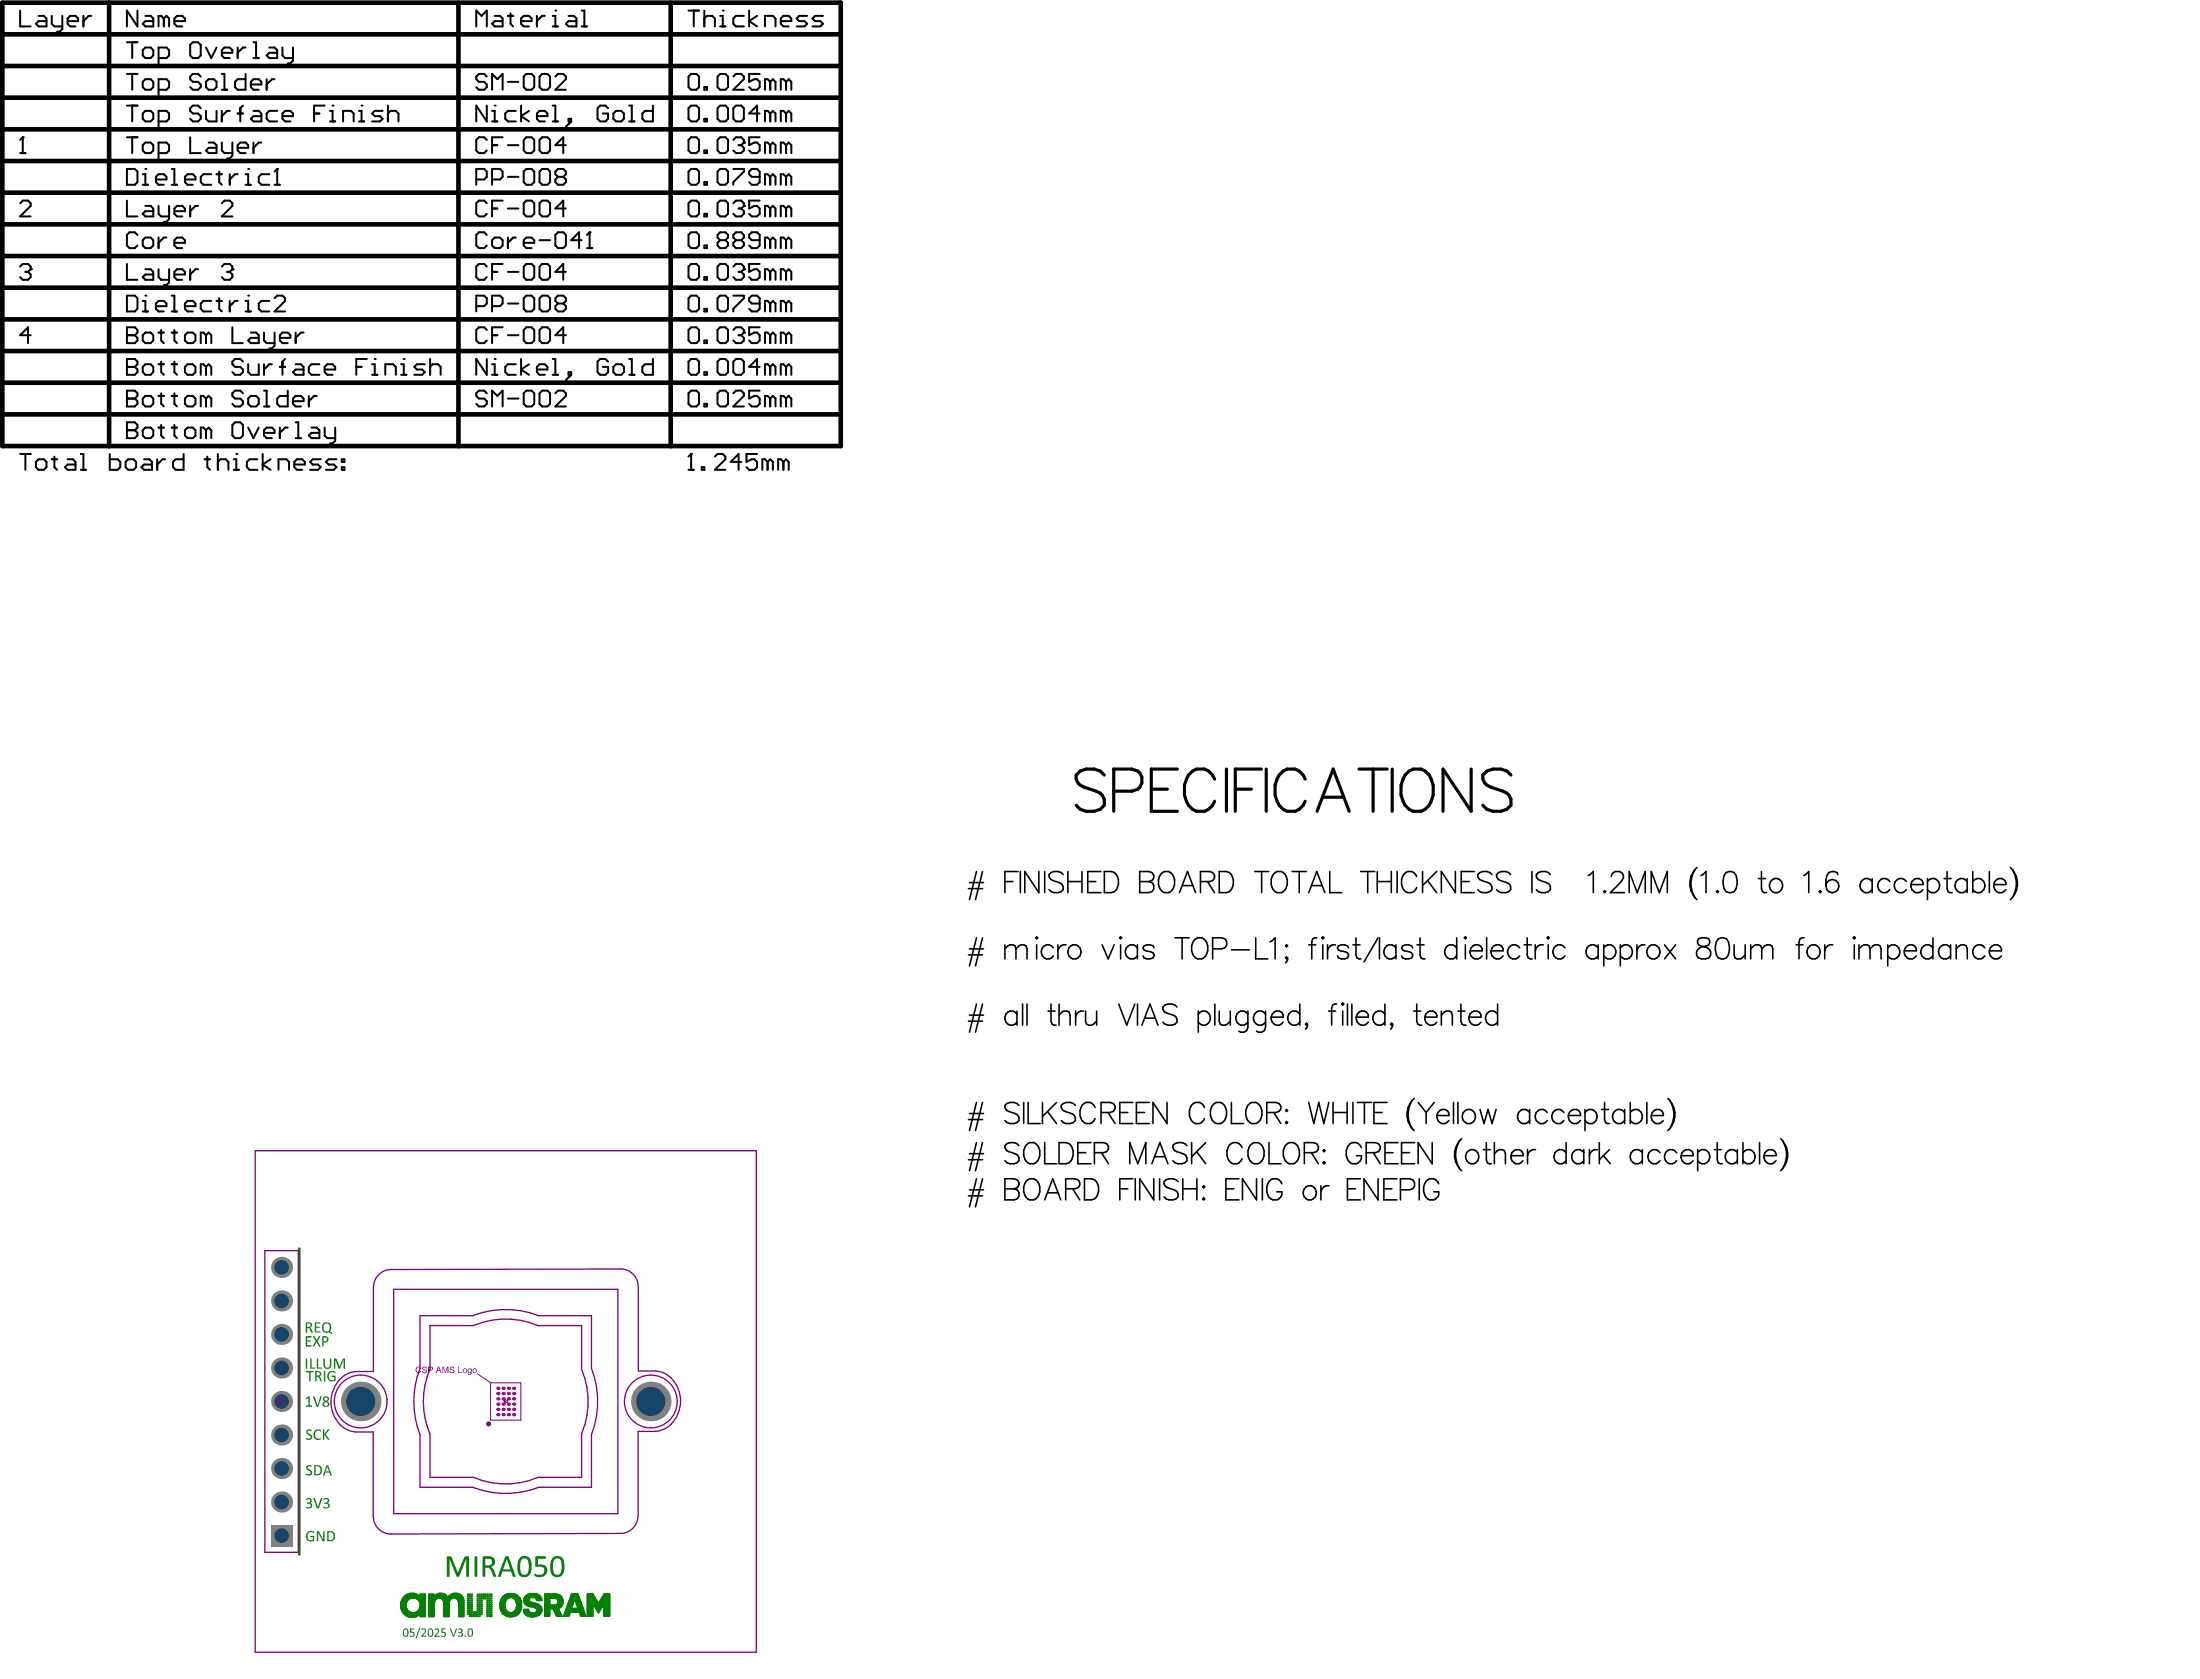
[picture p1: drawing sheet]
<svg xmlns="http://www.w3.org/2000/svg" width="555mm" height="424mm" viewBox="0 0 555 424" stroke-linecap="round" stroke-linejoin="round" font-family="sans-serif">
<g fill="none" stroke="#000" stroke-width="1.2">
<path d="M.6 .7h211.6v111.9h-211.6zM.6 16.7h211.6M.6 8.7h211.6M27.5 .7v111.9M115.7 .7v111.9M169.3 .7v111.9M.6 24.6h211.6M.6 32.6h211.6M.6 40.6h211.6M.6 48.6h211.6M.6 56.6h211.6M.6 72.6h211.6"/>
<path d="M.6 64.6h211.6M.6 96.6h211.6M.6 88.6h211.6M.6 80.6h211.6M.6 104.6h211.6"/>
</g>
<g fill="none" stroke="#000" stroke-width=".5">
<path d="M5.1 2.7v4h2.6M9.7 4h1.4l.6 .7v2h-2l-.6-.7 .6-.7h2M13.1 4v2l.6 .7h2M15.7 4v3.3l-.6 .7h-.7M17.1 5.3h2.6v-.6l-.6-.7h-1.4l-.6 .7v1.3l.6 .7h1.4M21.1 4v2.7M23 4h-.6l-1.3 1.3M32 10.7h2.7M32 18.7h2.7M33.4 10.7v4M33.4 18.7v3.9M34.7 2.7v4l-2.7-4v4"/>
<path d="M36.7 4h1.3l.7 .7v2h-2l-.7-.7 .7-.7h2M36.7 12h1.3l.7 .7v1.3l-.7 .7h-1.3l-.7-.7v-1.3zM36.7 20h1.3l.7 .7v1.3l-.7 .6h-1.3l-.7-.6v-1.3zM40 14.7h2l.7-.7v-1.3l-.7-.7h-2v4M41.3 4.7l-.6-.7h-.7v2.7M41.3 4.7l.7-.7 .7 .7v2M41.3 4.7v2M44 5.3h2.7v-.6l-.7-.7h-1.3l-.7 .7v1.3l.7 .7h1.3M48 11.3l.7-.6h1.3l.7 .6v2.7l-.7 .7h-1.3l-.7-.7zM50.7 19.3l-.7-.6h-1.3l-.7 .6v.7l.7 .7h1.3l.7 .6v.7l-.7 .6h-1.3l-.7-.6M52 12l1.3 2.7 1.4-2.7M52.7 20h1.3l.7 .7v1.3l-.7 .6h-1.3l-.7-.6v-1.3z"/>
<path d="M56 13.3h2.6v-.6l-.6-.7h-1.3l-.7 .7v1.3l.7 .7h1.3M56 18.7h.7v3.9M60 12v2.7M62 12h-.7l-1.3 1.3M62 18.7v3.9h-2l-.7-.6v-1.3l.7-.7h2M64 10.7h.6v4M64 14.7h1.3M67.3 20v2.6M68 12h1.3l.7 .7v2h-2l-.7-.7 .7-.7h2M69.3 20h-.7l-1.3 1.3M71.3 12v2l.7 .7h2M74 12v3.3l-.7 .7h-.7"/>
<path d="M120.2 6.7v-4l1.3 1.3 1.4-1.3v4M122.9 19.3l-.7-.6h-1.3l-.7 .6v.7l.7 .7h1.3l.7 .6v.7l-.7 .6h-1.3l-.7-.6M124.9 4h1.3l.7 .7v2h-2l-.7-.7 .7-.7h2M128.2 4h1.3M128.9 3.3v2.7l.6 .7M131.5 5.3h2.7v-.6l-.7-.7h-1.3l-.7 .7v1.3l.7 .7h1.3M132.8 18.7h1.4l.6 .6v2.7l-.6 .6h-1.4l-.6-.6v-2.7zM135.5 4v2.7M136.8 18.7h1.4l.6 .6v2.7l-.6 .6h-1.4l-.6-.6v-2.7zM137.5 4h-.7l-1.3 1.3M139.5 4h.7v2.7M139.5 6.7h1.3"/>
<path d="M140.2 19.3l.6-.6h1.4l.6 .6v.7l-2.6 2.6h2.6M143.5 4h1.3l.7 .7v2h-2l-.7-.7 .7-.7h2M146.8 6.7h1.4M146.8 2.7h.7v4M173.8 2.7h2.6M174.4 18.7h1.4l.6 .6v2.7l-.6 .6h-1.4l-.6-.6v-2.7zM175.1 2.7v4M177.8 4.7l.6-.7h1.4l.6 .7v2M177.8 2.7v4M181.8 4h.6v2.7M181.8 6.7h1.3M181.8 18.7h1.3l.7 .6v2.7l-.7 .6h-1.3l-.7-.6v-2.7z"/>
<path d="M185.1 19.3l.7-.6h1.3l.6 .6v.7l-2.6 2.6h2.6M187.7 4h-1.9l-.7 .7v1.3l.7 .7h1.9M189.1 2.7v4M191.1 4l-2 1.3 2 1.4M191.7 18.7h-2.6v2l1.3-.7h.7l.6 .7v1.3l-.6 .6h-1.4l-.6-.6M193.1 6.7v-2.7h2l.6 .7v2M197.1 5.3h2.6v-.6l-.6-.7h-1.4l-.6 .7v1.3l.6 .7h1.4M203.7 4h-2l-.6 .7 .6 .6h1.4l.6 .7-.6 .7h-2M207.7 4h-2l-.6 .7 .6 .6h1.3l.7 .7-.7 .7h-1.9M5.1 38.6h1.3M5.1 35.3l.6-.7v4M32 34.6h2.7"/>
<path d="M32 26.6h2.7M33.4 26.6v4M33.4 34.6v4M36 28.6l.7-.6h1.3l.7 .6v1.4l-.7 .6h-1.3l-.7-.6zM36.7 36h1.3l.7 .6v1.4l-.7 .6h-1.3l-.7-.6v-1.4zM40 38.6h2l.7-.6v-1.4l-.7-.6h-2v4M40 30.6h2l.7-.6v-1.4l-.7-.6h-2v4M40 22.6h2l.7-.6v-1.3l-.7-.7h-2v4M48 34.6v4h2.7M50.7 27.3l-.7-.7h-1.3l-.7 .7v.7l.7 .6h1.3l.7 .7v.7l-.7 .6h-1.3l-.7-.6M52 28v2l.7 .6h2v-2.6M52.7 36h1.3l.7 .6v2h-2l-.7-.6 .7-.7h2"/>
<path d="M56 36v2l.7 .6h1.9M56 28v2.6M56 22.6h1.3M58 28h-.7l-1.3 1.3M58.6 36v3.3l-.6 .7h-.7M60 37.3h2.6v-.7l-.6-.6h-1.4l-.6 .6v1.4l.6 .6h1.4M60 28.6h1.3M61.3 26.6l-.7 .7v3.3M63.3 21.3h2.7v-.6l-.7-.7h-1.3l-.7 .7v1.3l.7 .6h1.3M64 36v2.6M64 28h1.3l.7 .6v2h-2l-.7-.6 .7-.7h2M66 36h-.7l-1.3 1.3"/>
<path d="M70 28h-2l-.7 .6v1.4l.7 .6h2M71.3 29.3h2.7v-.7l-.7-.6h-1.3l-.7 .6v1.4l.7 .6h1.3M79.3 28.6h1.3M81.9 26.6h-2.6v4M83.3 30.6h1.3M83.3 28h.6v2.6M86.6 30.6v-2.6h2l.7 .6v2M90.6 30.6h1.3M90.6 28h.7v2.6M96.6 28h-2l-.7 .6 .7 .7h1.3l.7 .7-.7 .6h-2M97.9 28.6l.7-.6h1.3l.7 .6v2M97.9 26.6v4"/>
<path d="M122.9 26.6v4l-2.7-4v4M122.9 35.3l-.7-.7h-1.3l-.7 .7v2.7l.7 .6h1.3l.7-.6M124.2 22.6v-3.9l1.3 1.3 1.4-1.3v3.9M124.2 36.6h1.3M124.2 30.6h1.3M124.2 28h.7v2.6M126.9 34.6h-2.7v4M128.2 20.7h2.7M128.2 36.6h2.7M130.2 28h-2l-.7 .6v1.4l.7 .6h2M131.5 26.6v4M132.8 34.6h1.4l.6 .7v2.7l-.6 .6h-1.4l-.6-.6v-2.7z"/>
<path d="M133.5 28l-2 1.3 2 1.3M135.5 29.3h2.7v-.7l-.7-.6h-1.3l-.7 .6v1.4l.7 .6h1.3M136.8 34.6h1.4l.6 .7v2.7l-.6 .6h-1.4l-.6-.6v-2.7zM139.5 26.6h.7v4M139.5 30.6h1.3M142.8 36.6h-2.6l2-2v4M143.5 30h.7v.6h-.7zM144.2 30.6l-1.4 1.4M153.5 27.3l-.7-.7h-1.3l-.7 .7v2.7l.7 .6h1.3l.7-.6v-1.4h-1.4M155.5 28h1.3l.7 .6v1.4l-.7 .6h-1.3l-.7-.6v-1.4zM158.8 26.6h.7v4M158.8 30.6h1.3"/>
<path d="M164.8 26.6v4h-2l-.7-.6v-1.4l.7-.6h2M173.8 27.3l.6-.7h1.4l.6 .7v2.7l-.6 .6h-1.4l-.6-.6zM174.4 34.6h1.4l.6 .7v2.7l-.6 .6h-1.4l-.6-.6v-2.7zM177.8 38h.6v.6h-.6zM177.8 22h.6v.6h-.6zM177.8 30h.6v.6h-.6zM181.1 27.3l.7-.7h1.3l.7 .7v2.7l-.7 .6h-1.3l-.7-.6zM181.8 34.6h1.3l.7 .7v2.7l-.7 .6h-1.3l-.7-.6v-2.7zM185.1 35.3l.7-.7h1.3l.6 .7v.7l-.6 .6M185.8 26.6h1.3l.6 .7v2.7l-.6 .6h-1.3l-.7-.6v-2.7zM186.4 36.6h.7M187.1 36.6l.6 .7v.7l-.6 .6h-1.3l-.7-.6"/>
<path d="M191.7 34.6h-2.6v2l1.3-.6h.7l.6 .6v1.4l-.6 .6h-1.4l-.6-.6M191.7 28.6h-2.6l2-2v4M194.4 36.6l-.7-.6h-.6v2.6M194.4 20.7l-.7-.7h-.6v2.6M194.4 28.6l-.7-.6h-.6v2.6M194.4 20.7v1.9M194.4 28.6v2M194.4 36.6v2M194.4 20.7l.7-.7 .6 .7v1.9M194.4 28.6l.7-.6 .6 .6v2M194.4 36.6l.7-.6 .6 .6v2M198.4 36.6l-.7-.6h-.6v2.6"/>
<path d="M198.4 20.7l-.7-.7h-.6v2.6M198.4 28.6l-.7-.6h-.6v2.6M198.4 20.7v1.9M198.4 28.6v2M198.4 36.6v2M198.4 20.7l.7-.7 .6 .7v1.9M198.4 28.6l.7-.6 .6 .6v2M198.4 36.6l.7-.6 .6 .6v2M5.1 51.3l.6-.7h1.4l.6 .7v.7l-2.6 2.6h2.6M32 42.6h2l.7 .7v2.7l-.7 .6h-2zM32 50.6v4h2.7M34.7 59.3l-.7-.7h-1.3l-.7 .7v2.6l.7 .7h1.3l.7-.7"/>
<path d="M36 46.6h1.4M36 44h.7v2.6M36.7 52h1.3l.7 .6v2h-2l-.7-.6 .7-.7h2M36.7 59.9h1.3l.7 .7v1.3l-.7 .7h-1.3l-.7-.7v-1.3zM39.4 45.3h2.6v-.7l-.7-.6h-1.3l-.6 .6v1.4l.6 .6h1.3M40 52v2l.7 .6h2M40 59.9v2.7M42 59.9h-.7l-1.3 1.4M42.7 52v3.3l-.7 .6h-.7M43.3 42.6h.7v4M43.3 46.6h1.4M44 53.3h2.7v-.7l-.7-.6h-1.3l-.7 .6v1.4l.7 .6h1.3"/>
<path d="M46.7 45.3h2.6v-.7l-.6-.6h-1.4l-.6 .6v1.4l.6 .6h1.4M48 52v2.6M50 52h-.7l-1.3 1.3M53.3 44h-2l-.6 .6v1.4l.6 .6h2M54.7 44h1.3M55.3 43.3v2.7l.7 .6M56 51.3l.7-.7h1.3l.6 .7v.7l-2.6 2.6h2.6M58 44v2.6M60 44h-.7l-1.3 1.3M62 44h.6v2.6M62 46.6h1.3M68 44h-2l-.7 .6v1.4l.7 .6h2"/>
<path d="M69.3 43.3l.7-.7v4M69.3 46.6h1.3M120.2 45.3h2l.7-.7v-1.3l-.7-.7h-2v4M122.9 51.3l-.7-.7h-1.3l-.7 .7v2.7l.7 .6h1.3l.7-.6M122.9 59.3l-.7-.7h-1.3l-.7 .7v2.6l.7 .7h1.3l.7-.7M124.2 45.3h2l.7-.7v-1.3l-.7-.7h-2v4M124.2 52.6h1.3M124.9 59.9h1.3l.7 .7v1.3l-.7 .7h-1.3l-.7-.7v-1.3zM126.9 50.6h-2.7v4M128.2 44.6h2.7M128.2 52.6h2.7M128.2 59.9v2.7"/>
<path d="M130.2 59.9h-.7l-1.3 1.4M132.8 42.6h1.4l.6 .7v2.7l-.6 .6h-1.4l-.6-.6v-2.7zM132.8 50.6h1.4l.6 .7v2.7l-.6 .6h-1.4l-.6-.6v-2.7zM136.8 50.6h1.4l.6 .7v2.7l-.6 .6h-1.4l-.6-.6v-2.7zM136.8 42.6h1.4l.6 .7v2.7l-.6 .6h-1.4l-.6-.6v-2.7zM140.8 58.6h1.4l.6 .7v2.6l-.6 .7h-1.4l-.6-.7v-2.6zM140.8 44.6l-.6 .7v.7l.6 .6h1.4l.6-.6v-.7l-.6-.7M140.8 44.6l-.6-.6v-.7l.6-.7h1.4l.6 .7v.7l-.6 .6M140.8 44.6h1.4M142.8 52.6h-2.6l2-2v4M148.2 59.3l.6-.7v4M174.4 50.6h1.4l.6 .7v2.7l-.6 .6h-1.4l-.6-.6v-2.7z"/>
<path d="M174.4 42.6h1.4l.6 .7v2.7l-.6 .6h-1.4l-.6-.6v-2.7zM174.4 58.6h1.4l.6 .7v2.6l-.6 .7h-1.4l-.6-.7v-2.6zM177.8 54h.6v.6h-.6zM177.8 46h.6v.6h-.6zM181.8 50.6h1.3l.7 .7v2.7l-.7 .6h-1.3l-.7-.6v-2.7zM181.8 42.6h1.3l.7 .7v2.7l-.7 .6h-1.3l-.7-.6v-2.7zM185.1 51.3l.7-.7h1.3l.6 .7v.7l-.6 .6M185.1 42.6h2.6v.7l-2.6 2.7v.6M186.4 52.6h.7M187.1 52.6l.6 .7v.7l-.6 .6h-1.3l-.7-.6M191.7 50.6h-2.6v2l1.3-.6h.7l.6 .6v1.4l-.6 .6h-1.4l-.6-.6M191.7 44.6h-2l-.6-.6v-.7l.6-.7h1.4l.6 .7v2.7l-.6 .6h-1.4l-.6-.6"/>
<path d="M194.4 52.6l-.7-.6h-.6v2.6M194.4 44.6l-.7-.6h-.6v2.6M194.4 44.6v2M194.4 52.6v2M194.4 44.6l.7-.6 .6 .6v2M194.4 52.6l.7-.6 .6 .6v2M198.4 52.6l-.7-.6h-.6v2.6M198.4 44.6l-.7-.6h-.6v2.6M198.4 44.6v2M198.4 52.6v2M198.4 44.6l.7-.6 .6 .6v2M198.4 52.6l.7-.6 .6 .6v2"/>
<path d="M5.1 67.3l.6-.7h1.4l.6 .7v.6l-.6 .7M6.4 68.6h.7M7.1 68.6l.6 .7v.6l-.6 .7h-1.4l-.6-.7M32 66.6v4h2.7M32 74.6h2l.7 .7v2.6l-.7 .7h-2zM36 75.9h.7v2.7M36 78.6h1.4M36.7 67.9h1.3l.7 .7v2h-2l-.7-.7 .7-.6h2M39.4 77.3h2.6v-.7l-.7-.7h-1.3l-.6 .7v1.3l.6 .7h1.3M40 67.9v2l.7 .7h2M42.7 67.9v3.4l-.7 .6h-.7M43.3 74.6h.7v4"/>
<path d="M43.3 78.6h1.4M44 69.3h2.7v-.7l-.7-.7h-1.3l-.7 .7v1.3l.7 .7h1.3M44 61.3h2.7v-.7l-.7-.7h-1.3l-.7 .7v1.3l.7 .7h1.3M46.7 77.3h2.6v-.7l-.6-.7h-1.4l-.6 .7v1.3l.6 .7h1.4M48 67.9v2.7M50 67.9h-.7l-1.3 1.4M53.3 75.9h-2l-.6 .7v1.3l.6 .7h2M54.7 75.9h1.3M55.3 75.3v2.6l.7 .7M56 67.3l.7-.7h1.3l.6 .7v.6l-.6 .7M57.3 68.6h.7M58 68.6l.6 .7v.6l-.6 .7h-1.3l-.7-.7"/>
<path d="M58 75.9v2.7M60 75.9h-.7l-1.3 1.4M62 75.9h.6v2.7M62 78.6h1.3M68 75.9h-2l-.7 .7v1.3l.7 .7h2M69.3 75.3l.7-.7h1.3l.7 .7v.6l-2.7 2.7h2.7M120.2 77.3h2l.7-.7v-1.3l-.7-.7h-2v4M122.9 67.3l-.7-.7h-1.3l-.7 .7v2.6l.7 .7h1.3l.7-.7M124.2 77.3h2l.7-.7v-1.3l-.7-.7h-2v4M124.2 68.6h1.3M126.9 66.6h-2.7v4M128.2 68.6h2.7"/>
<path d="M128.2 76.6h2.7M132.2 61.3h2.6v-.7l-.6-.7h-1.4l-.6 .7v1.3l.6 .7h1.4M132.8 66.6h1.4l.6 .7v2.6l-.6 .7h-1.4l-.6-.7v-2.6zM132.8 74.6h1.4l.6 .7v2.6l-.6 .7h-1.4l-.6-.7v-2.6zM136.2 60.6h2.6M136.8 66.6h1.4l.6 .7v2.6l-.6 .7h-1.4l-.6-.7v-2.6zM136.8 74.6h1.4l.6 .7v2.6l-.6 .7h-1.4l-.6-.7v-2.6zM140.8 76.6l-.6-.7v-.6l.6-.7h1.4l.6 .7v.6l-.6 .7M140.8 76.6l-.6 .7v.6l.6 .7h1.4l.6-.7v-.6l-.6-.7M140.8 76.6h1.4M142.8 68.6h-2.6l2-2v4M146.8 60.6h-2.6l2-2v4"/>
<path d="M148.2 62.6h1.3M174.4 66.6h1.4l.6 .7v2.6l-.6 .7h-1.4l-.6-.7v-2.6zM174.4 74.6h1.4l.6 .7v2.6l-.6 .7h-1.4l-.6-.7v-2.6zM177.8 69.9h.6v.7h-.6zM177.8 61.9h.6v.7h-.6zM177.8 77.9h.6v.7h-.6zM181.8 66.6h1.3l.7 .7v2.6l-.7 .7h-1.3l-.7-.7v-2.6zM181.8 60.6l-.7-.7v-.6l.7-.7h1.3l.7 .7v.6l-.7 .7M181.8 60.6l-.7 .7v.6l.7 .7h1.3l.7-.7v-.6l-.7-.7M181.8 74.6h1.3l.7 .7v2.6l-.7 .7h-1.3l-.7-.7v-2.6zM181.8 60.6h1.3M185.1 67.3l.7-.7h1.3l.6 .7v.6l-.6 .7"/>
<path d="M185.1 74.6h2.6v.7l-2.6 2.6v.7M185.8 60.6l-.7-.7v-.6l.7-.7h1.3l.6 .7v.6l-.6 .7M185.8 60.6l-.7 .7v.6l.7 .7h1.3l.6-.7v-.6l-.6-.7M185.8 60.6h1.3M186.4 68.6h.7M187.1 68.6l.6 .7v.6l-.6 .7h-1.3l-.7-.7M191.7 66.6h-2.6v2l1.3-.7h.7l.6 .7v1.3l-.6 .7h-1.4l-.6-.7M191.7 60.6h-2l-.6-.7v-.6l.6-.7h1.4l.6 .7v2.6l-.6 .7h-1.4l-.6-.7M191.7 76.6h-2l-.6-.7v-.6l.6-.7h1.4l.6 .7v2.6l-.6 .7h-1.4l-.6-.7M194.4 60.6l-.7-.7h-.6v2.7M194.4 68.6l-.7-.7h-.6v2.7M194.4 76.6l-.7-.7h-.6v2.7"/>
<path d="M194.4 60.6v2M194.4 68.6v2M194.4 76.6v2M194.4 60.6l.7-.7 .6 .7v2M194.4 68.6l.7-.7 .6 .7v2M194.4 76.6l.7-.7 .6 .7v2M198.4 60.6l-.7-.7h-.6v2.7M198.4 68.6l-.7-.7h-.6v2.7M198.4 76.6l-.7-.7h-.6v2.7M198.4 60.6v2M198.4 68.6v2M198.4 76.6v2"/>
<path d="M198.4 60.6l.7-.7 .6 .7v2M198.4 68.6l.7-.7 .6 .7v2M198.4 76.6l.7-.7 .6 .7v2M7.7 84.6h-2.6l2-2v4M32 82.6h2l.7 .7v.6l-.7 .7 .7 .7v.6l-.7 .7h-2zM32 90.6h2l.7 .6v.7l-.7 .7 .7 .6v.7l-.7 .7h-2zM32 98.6h2l.7 .6v.7l-.7 .7 .7 .6v.7l-.7 .7h-2zM32 84.6h2M32 92.6h2M36.7 83.9h1.3l.7 .7v1.3l-.7 .7h-1.3l-.7-.7v-1.3zM36.7 91.9h1.3l.7 .7v1.3l-.7 .7h-1.3l-.7-.7v-1.3zM36.7 99.9h1.3l.7 .7v1.3l-.7 .7h-1.3l-.7-.7v-1.3z"/>
<path d="M40 91.9h1.3M40 83.9h1.3M40 99.9h1.3M40.7 83.3v2.6l.6 .7M40.7 91.2v2.7l.6 .7M40.7 99.2v2.7l.6 .7M43.3 91.9h1.4M43.3 83.9h1.4M43.3 99.9h1.4M44 83.3v2.6l.7 .7M44 91.2v2.7l.7 .7M44 99.2v2.7l.7 .7"/>
<path d="M47.3 83.9h1.4l.6 .7v1.3l-.6 .7h-1.4l-.6-.7v-1.3zM47.3 91.9h1.4l.6 .7v1.3l-.6 .7h-1.4l-.6-.7v-1.3zM47.3 99.9h1.4l.6 .7v1.3l-.6 .7h-1.4l-.6-.7v-1.3zM52 92.6l.7-.7 .6 .7v2M52 84.6l-.7-.7h-.6v2.7M52 92.6l-.7-.7h-.6v2.7M52 84.6v2M52 92.6v2M52 84.6l.7-.7 .6 .7v2M58.6 82.6v4h2.7M61.3 91.2l-.7-.6h-1.3l-.7 .6v.7l.7 .7h1.3l.7 .6v.7l-.7 .7h-1.3l-.7-.7M61.3 99.2l-.7-.6h-1.3l-.7 .6v.7l.7 .7h1.3l.7 .6v.7l-.7 .7h-1.3l-.7-.7"/>
<path d="M62.6 91.9v2l.7 .7h2v-2.7M63.3 83.9h1.3l.7 .7v2h-2l-.7-.7 .7-.6h2M63.3 99.9h1.3l.7 .7v1.3l-.7 .7h-1.3l-.7-.7v-1.3zM66.6 83.9v2l.7 .7h2M66.6 91.9v2.7M66.6 98.6h.7v4M68.6 91.9h-.6l-1.4 1.3M69.3 83.9v3.4l-.7 .6h-.6M70.6 85.3h2.7v-.7l-.7-.7h-1.3l-.7 .7v1.3l.7 .7h1.3M70.6 92.6h1.4M72 90.6l-.7 .6v3.4M72.6 98.6v4h-2l-.6-.7v-1.3l.6-.7h2"/>
<path d="M74.6 91.9h1.4l.6 .7v2h-2l-.6-.7 .6-.7h2M74.6 83.9v2.7M76.6 83.9h-.6l-1.4 1.4M77.9 99.9v2.7M79.9 99.9h-.6l-1.4 1.3M80.6 91.9h-2l-.7 .7v1.3l.7 .7h2M81.9 93.2h2.7v-.6l-.7-.7h-1.3l-.7 .7v1.3l.7 .7h1.3M89.9 92.6h1.4M92.6 90.6h-2.7v4M93.9 94.6h1.3M93.9 91.9h.7v2.7M97.2 94.6v-2.7h2l.7 .7v2"/>
<path d="M101.2 94.6h1.4M101.2 91.9h.7v2.7M107.2 91.9h-2l-.6 .7 .6 .6h1.4l.6 .7-.6 .7h-2M108.6 92.6l.6-.7h1.4l.6 .7v2M108.6 90.6v4M122.9 83.3l-.7-.7h-1.3l-.7 .7v2.6l.7 .7h1.3l.7-.7M122.9 90.6v4l-2.7-4v4M122.9 99.2l-.7-.6h-1.3l-.7 .6v.7l.7 .7h1.3l.7 .6v.7l-.7 .7h-1.3l-.7-.7M124.2 84.6h1.3M124.2 94.6h1.3M124.2 91.9h.7v2.7M126.9 82.6h-2.7v4"/>
<path d="M128.2 84.6h2.7M130.2 91.9h-2l-.7 .7v1.3l.7 .7h2M131.5 90.6v4M132.8 82.6h1.4l.6 .7v2.6l-.6 .7h-1.4l-.6-.7v-2.6zM132.8 98.6h1.4l.6 .6v2.7l-.6 .7h-1.4l-.6-.7v-2.7zM133.5 91.9l-2 1.3 2 1.4M135.5 93.2h2.7v-.6l-.7-.7h-1.3l-.7 .7v1.3l.7 .7h1.3M136.8 82.6h1.4l.6 .7v2.6l-.6 .7h-1.4l-.6-.7v-2.6zM136.8 98.6h1.4l.6 .6v2.7l-.6 .7h-1.4l-.6-.7v-2.7zM139.5 90.6h.7v4M139.5 94.6h1.3M140.2 99.2l.6-.6h1.4l.6 .6v.7l-2.6 2.7h2.6"/>
<path d="M142.8 84.6h-2.6l2-2v4M143.5 93.9h.7v.7h-.7zM144.2 94.6l-1.4 1.3M153.5 91.2l-.7-.6h-1.3l-.7 .6v2.7l.7 .7h1.3l.7-.7v-1.3h-1.4M155.5 91.9h1.3l.7 .7v1.3l-.7 .7h-1.3l-.7-.7v-1.3zM158.8 90.6h.7v4M158.8 94.6h1.3M164.8 90.6v4h-2l-.7-.7v-1.3l.7-.7h2M174.4 82.6h1.4l.6 .7v2.6l-.6 .7h-1.4l-.6-.7v-2.6zM174.4 90.6h1.4l.6 .6v2.7l-.6 .7h-1.4l-.6-.7v-2.7zM174.4 98.6h1.4l.6 .6v2.7l-.6 .7h-1.4l-.6-.7v-2.7zM177.8 85.9h.6v.7h-.6z"/>
<path d="M177.8 93.9h.6v.7h-.6zM181.8 82.6h1.3l.7 .7v2.6l-.7 .7h-1.3l-.7-.7v-2.6zM181.8 90.6h1.3l.7 .6v2.7l-.7 .7h-1.3l-.7-.7v-2.7zM181.8 98.6h1.3l.7 .6v2.7l-.7 .7h-1.3l-.7-.7v-2.7zM185.1 83.3l.7-.7h1.3l.6 .7v.6l-.6 .7M185.1 99.2l.7-.6h1.3l.6 .6v.7l-2.6 2.7h2.6M185.8 90.6h1.3l.6 .6v2.7l-.6 .7h-1.3l-.7-.7v-2.7zM186.4 84.6h.7M187.1 84.6l.6 .7v.6l-.6 .7h-1.3l-.7-.7M191.7 82.6h-2.6v2l1.3-.7h.7l.6 .7v1.3l-.6 .7h-1.4l-.6-.7M191.7 92.6h-2.6l2-2v4M191.7 98.6h-2.6v2l1.3-.7h.7l.6 .7v1.3l-.6 .7h-1.4l-.6-.7"/>
<path d="M194.4 84.6l-.7-.7h-.6v2.7M194.4 92.6l-.7-.7h-.6v2.7M194.4 84.6v2M194.4 92.6v2M194.4 92.6l.7-.7 .6 .7v2M194.4 84.6l.7-.7 .6 .7v2M198.4 92.6l-.7-.7h-.6v2.7M198.4 84.6l-.7-.7h-.6v2.7M198.4 84.6v2M198.4 92.6v2M198.4 92.6l.7-.7 .6 .7v2M198.4 84.6l.7-.7 .6 .7v2"/>
<path d="M5.1 114.6h2.6M6.4 114.6v4M9.7 115.9h1.4l.6 .7v1.3l-.6 .7h-1.4l-.6-.7v-1.3zM13.1 115.9h1.3M13.7 115.2v2.7l.7 .7M17.1 115.9h1.3l.7 .7v2h-2l-.7-.7 .7-.7h2M20.4 118.6h1.3M20.4 114.6h.7v4M27.7 114.6v4h2l.7-.7v-1.3l-.7-.7h-2M32 106.6h2l.7 .6v.7l-.7 .7 .7 .6v.7l-.7 .7h-2zM32 108.6h2M32 100.6h2"/>
<path d="M32.4 115.9h1.3l.7 .7v1.3l-.7 .7h-1.3l-.7-.7v-1.3zM36.4 115.9h1.3l.7 .7v2h-2l-.7-.7 .7-.7h2M36.7 107.9h1.3l.7 .7v1.3l-.7 .7h-1.3l-.7-.7v-1.3zM39.7 115.9v2.7M40 107.9h1.3M40.7 107.2v2.7l.6 .7M41.7 115.9h-.7l-1.3 1.3M43.3 107.9h1.4M44 107.2v2.7l.7 .7M46.3 114.6v4h-2l-.6-.7v-1.3l.6-.7h2M47.3 107.9h1.4l.6 .7v1.3l-.6 .7h-1.4l-.6-.7v-1.3zM51.7 115.9h1.3"/>
<path d="M52 108.6l-.7-.7h-.6v2.7M52 100.6l-.7-.7h-.6v2.7M52 100.6v2M52 108.6v2M52 108.6l.7-.7 .6 .7v2M52 100.6l.7-.7 .6 .7v2M52.3 115.2v2.7l.7 .7M55 116.6l.7-.7h1.3l.6 .7v2M55 114.6v4M59 118.6h1.3M59 115.9h.6v2.7M59.3 106.6h1.3l.7 .6v2.7l-.7 .7h-1.3l-.7-.7v-2.7z"/>
<path d="M62.6 107.9l1.4 2.7 1.3-2.7M65 115.9h-2l-.7 .7v1.3l.7 .7h2M66.3 114.6v4M66.6 109.2h2.7v-.6l-.7-.7h-1.3l-.7 .7v1.3l.7 .7h1.3M66.6 102.6h1.4M68.3 115.9l-2 1.3 2 1.4M70.3 118.6v-2.7h2l.7 .7v2M70.6 107.9v2.7M72.6 107.9h-.6l-1.4 1.3M74 101.2h2.6v-.6l-.6-.7h-1.4l-.6 .7v1.3l.6 .7h1.4M74.3 117.2h2.6v-.6l-.6-.7h-1.3l-.7 .7v1.3l.7 .7h1.3M74.6 110.6h1.4"/>
<path d="M74.6 106.6h.7v4M78.6 107.9h1.3l.7 .7v2h-2l-.7-.7 .7-.7h2M80.9 115.9h-2l-.6 .7 .6 .6h1.4l.6 .7-.6 .7h-2M81.9 107.9v2l.7 .7h2M84.6 107.9v3.3l-.7 .7h-.6M84.9 115.9h-2l-.6 .7 .6 .6h1.4l.6 .7-.6 .7h-2M86.3 117.9h.6v.7h-.6zM86.3 115.9h.6v.7h-.6zM124.2 102.6v-4l1.3 1.3 1.4-1.3v4M128.2 100.6h2.7M173.8 118.6h1.3M173.8 115.2l.6-.6v4"/>
<path d="M177.1 117.9h.7v.7h-.7zM177.8 101.9h.6v.7h-.6zM180.4 115.2l.7-.6h1.3l.7 .6v.7l-2.7 2.7h2.7M187.1 116.6h-2.7l2-2v4M191.1 114.6h-2.7v2l1.3-.7h.7l.7 .7v1.3l-.7 .7h-1.3l-.7-.7M193.7 116.6l-.6-.7h-.7v2.7M193.7 116.6v2M193.7 116.6l.7-.7 .7 .7v2M194.4 100.6l-.7-.7h-.6v2.7M194.4 100.6v2M194.4 100.6l.7-.7 .6 .7v2M197.7 116.6l-.6-.7h-.7v2.7"/>
<path d="M197.7 116.6v2M197.7 116.6l.7-.7 .7 .7v2M198.4 100.6l-.7-.7h-.6v2.7M198.4 100.6v2M198.4 100.6l.7-.7 .6 .7v2"/>
</g>
<g fill="#000">
<circle cx="140.2" cy="2.7" r=".25"/>
<circle cx="182.4" cy="2.7" r=".25"/>
<circle cx="5.7" cy="34.6" r=".25"/>
<circle cx="83.9" cy="26.6" r=".25"/>
<circle cx="91.3" cy="26.6" r=".25"/>
<circle cx="124.9" cy="26.6" r=".25"/>
<circle cx="187.7" cy="36" r=".25"/>
<circle cx="36.7" cy="42.6" r=".25"/>
<circle cx="62.6" cy="42.6" r=".25"/>
<circle cx="70" cy="42.6" r=".25"/>
<circle cx="148.8" cy="58.6" r=".25"/>
<circle cx="187.7" cy="52" r=".25"/>
<circle cx="7.7" cy="67.9" r=".25"/>
<circle cx="36.7" cy="74.6" r=".25"/>
<circle cx="58.6" cy="67.9" r=".25"/>
<circle cx="62.6" cy="74.6" r=".25"/>
<circle cx="187.7" cy="67.9" r=".25"/>
<circle cx="32" cy="84.6" r=".25"/>
<circle cx="32" cy="92.6" r=".25"/>
<circle cx="94.6" cy="90.6" r=".25"/>
<circle cx="101.9" cy="90.6" r=".25"/>
<circle cx="124.9" cy="90.6" r=".25"/>
<circle cx="187.7" cy="83.9" r=".25"/>
<circle cx="32" cy="108.6" r=".25"/>
<circle cx="32" cy="100.6" r=".25"/>
<circle cx="59.6" cy="114.6" r=".25"/>
<circle cx="174.4" cy="114.6" r=".25"/>
</g>
<g fill="none" stroke="#000" stroke-width=".8">
<path d="M278.7 195.6a4.7 4.7 0 0 0-7.1 0 2.72 2.72 0 0 0 2 3l3.1 1.1a2.89 2.89 0 0 1 2 3.5 4.7 4.7 0 0 1-7.1 0M281.1 199.7h4.6a2.79 2.79 0 0 0 2.6-2.8 2.79 2.79 0 0 0-2.6-2.8h-4.6v10.6M290.6 199.1h4M297.2 194.1h-6.6v10.6h6.6M306.6 196.6a3.7 3.7 0 0 0-3.6-2.7 3.7 3.7 0 0 0-3.5 2.7 6.5 6.5 0 0 0 1.5 7.6 3.6 3.6 0 0 0 5.6-2M309.6 194.1v10.6M311.8 199.1h4M318.4 194.1h-6.6v10.6M319.6 194.1v10.6M329.4 196.6a3.7 3.7 0 0 0-3.5-2.7 3.7 3.7 0 0 0-3.6 2.7 6.5 6.5 0 0 0 1.6 7.6 3.6 3.6 0 0 0 5.5-2M343 194.1h7.1M346.6 194.1v10.6"/>
<path d="M351.4 194.1v10.6M355.6 194.6a3.6 3.6 0 0 1 5.6 2 6.5 6.5 0 0 1-1.5 7.6 3.6 3.6 0 0 1-5.6-2 6.5 6.5 0 0 1 1.5-7.6zM371.3 194.1v10.6l-7.1-10.6v10.6M381.4 195.6a4.7 4.7 0 0 0-7.1 0 2.72 2.72 0 0 0 2 3l3 1.1a2.89 2.89 0 0 1 2.1 3.5 4.7 4.7 0 0 1-7.1 0M332.4 204.7l4.1-10.6 4 10.6M333.9 201.2h5.1"/>
</g>
<g fill="none" stroke="#000" stroke-width=".4">
<path d="M246.5 219.9l-1.8 7.1M248 219.9l-1.8 7.1M256.9 219.9h-3.3v5.4M257.5 219.9v5.4M262.2 219.9v5.4l-3.5-5.4v5.4M263.7 219.9v5.4M269.5 219.9v5.4M273.1 219.9v5.4M277.8 219.9h-3.2v5.4h3.2M278.7 219.9h1.8a2.82 2.82 0 0 1 1.5 4.1l-.7 1-.8 .3h-1.8zM287.7 219.9h2.2l.8 .3a1.23 1.23 0 0 1 0 2l-.8 .3a1.4 1.4 0 0 1 1.4 1.4 1.4 1.4 0 0 1-1.4 1.4h-2.2zM307.7 219.9h1.8a2.82 2.82 0 0 1 1.5 4.1l-.7 1-.8 .3h-1.8z"/>
<path d="M316.7 219.9h3.5M318.4 219.9v5.4M326.1 219.9h3.6M327.9 219.9v5.4M335.6 219.9v5.4h3.1M343.4 219.9h3.6M345.2 219.9v5.4M347.6 219.9v5.4M351.2 219.9v5.4M352.6 219.9v5.4M359 219.9v5.4M362.6 219.9l-3.6 3.6"/>
<path d="M367.3 219.9v5.4l-3.5-5.4v5.4M372.1 219.9h-3.3v5.4h3.3M386.7 219.9v5.4M427.8 219.4a5.5 5.5 0 0 0 0 7.1M427.8 219.4a6.6 6.6 0 0 0 0 7.1M428.3 218.9l-.5 .5M444.6 219.9v4.3l.2 .8 1.1 .3M491.4 219.9v4.3l.3 .8 1 .3M497.9 219.9v5.4M502.1 219.9v5.4M507.4 218.9l.5 .5M507.9 219.4a5.5 5.5 0 0 1 0 7.1"/>
<path d="M507.9 219.4a6.6 6.6 0 0 1 0 7.1M244.4 224.2h3.6M244.7 222.7h3.5M244.7 239.4h3.5M246.5 236.6l-1.8 7.1M248 236.6l-1.8 7.1M253.6 238.4v3.6M253.6 222.5h2.1M253.6 239.4l1.3-1h.8l.5 .3 .2 .7M256.4 239.4l1.3-1h.8l.5 .3 .2 .7v2.6M256.4 239.4v2.6M261.6 236.4l.3 .2-.3 .3-.2-.3z"/>
<path d="M261.6 238.4v3.6M265.9 239.2a1.76 1.76 0 0 0-3.1 .5 1.76 1.76 0 0 0 2.1 2.3l1-.8M267 238.4v3.6M268.3 220.7a2.34 2.34 0 0 0-3.5 0 1.36 1.36 0 0 0 1 1.5l1.5 .5a1.3 1.3 0 0 1 1 1 1.3 1.3 0 0 1-.5 1.3 2.45 2.45 0 0 1-3-.5M269.1 238.4a1.71 1.71 0 0 0-2.1 1.5M269.5 222.5h3.6M270.3 238.7a1.73 1.73 0 0 1 2.5 1.5 1.73 1.73 0 0 1-2.5 1.5 1.88 1.88 0 0 1 0-3zM274.6 222.5h2M278.2 238.4l1.5 3.6 1.5-3.6M282.8 236.4l.3 .2-.3 .3-.2-.3zM282.8 238.4v3.6M287.1 239.2a1.76 1.76 0 0 0-3.1 .5 1.76 1.76 0 0 0 2.1 2.3l1-.8"/>
<path d="M287.1 238.4v3.6M287.7 222.5h2.2M291.3 239.2l-.3-.5-.7-.3-1.6 .3-.2 .5 .2 .5 2.3 .8 .3 .7-.3 .5-.7 .3-1.6-.3-.2-.5M292.9 220.7a1.83 1.83 0 0 1 1.8-.8 1.83 1.83 0 0 1 1.5 1.3 3 3 0 0 1-1.3 4.1 2.45 2.45 0 0 1-2.5-3.3zM296.6 236.6h3.5M297.7 225.3l2-5.4 2.1 5.4M298.4 236.6v5.4M298.5 223.5h2.5M301.3 237.4a1.83 1.83 0 0 1 1.8-.8 1.83 1.83 0 0 1 1.5 1.3 3 3 0 0 1-1.3 4.1 2.45 2.45 0 0 1-2.5-3.3zM303 222.5h2.3l.7-.3a1.23 1.23 0 0 0 0-2l-.7-.3h-2.3v5.4M304.8 222.5l1.7 2.8M306.1 239.4h2.2a1.4 1.4 0 0 0 1.4-1.4 1.4 1.4 0 0 0-1.4-1.4h-2.2v5.4"/>
<path d="M310.8 239.7h4.6M316.9 236.6v5.4h3.1M320.6 237.7l1.2-1.1v5.4M321.4 220.7a1.83 1.83 0 0 1 1.8-.8 1.83 1.83 0 0 1 1.4 1.3 3 3 0 0 1-1.2 4.1 2.45 2.45 0 0 1-2.6-3.3zM324.5 238.7l.2-.3 .3 .3-.3 .2zM330.3 225.3l2.1-5.4 2 5.4M330.3 238.4h1.8M331.1 223.5h2.5M332.4 236.6l-1.1 .3-.2 .8v4.3M333.6 236.6l.3-.2 .2 .2-.2 .3zM333.9 238.4v3.6M335.1 238.4v3.6"/>
<path d="M337.1 238.4a1.71 1.71 0 0 0-2 1.5M340.4 239.2l-.3-.5-.8-.3-1.5 .3-.2 .5 .2 .5 2.3 .8 .3 .7-.3 .5-.8 .3-1.5-.3-.2-.5M341.5 238.4h1.8M342.2 236.6v4.4l.3 .7 1 .3M347.6 222.5h3.6M347.8 236.6l-3.5 6.1M348.2 236.6v5.4M352.3 239.2a1.76 1.76 0 0 0-3 .5 1.76 1.76 0 0 0 2 2.3l1-.8M352.3 238.4v3.6M356.5 239.2l-.2-.5-.8-.3-1.5 .3-.2 .5 .2 .5 2.3 .8 .2 .7-.2 .5-.8 .3-1.5-.3-.2-.5M357.6 221.2a1.85 1.85 0 0 0-1.8-1.3 1.85 1.85 0 0 0-1.8 1.3 3 3 0 0 0 1.3 4.1 1.89 1.89 0 0 0 2.3-1.3M357.7 238.4h1.7"/>
<path d="M358.4 236.6v4.4l.3 .7 1 .3M360.3 222.2l2.3 3.1M367.7 239.2a1.76 1.76 0 0 0-3.1 .5 1.76 1.76 0 0 0 2.1 2.3l1-.8M367.7 236.6v5.4M368.8 222.5h2M369.8 236.4l.3 .2-.3 .3-.2-.3zM369.8 238.4v3.6M371 239.9a1.68 1.68 0 0 0 1 1.9 1.68 1.68 0 0 0 2.1-.6M371.8 238.7a1.41 1.41 0 0 1 1.6-.2 1.41 1.41 0 0 1 .7 1.4h-3.1l.3-.7zM375.2 236.6v5.4M376.3 239.9a1.68 1.68 0 0 0 1 1.9 1.68 1.68 0 0 0 2.1-.6M376.5 220.7a2.34 2.34 0 0 0-3.5 0 1.36 1.36 0 0 0 1 1.5l1.5 .5a1.3 1.3 0 0 1 1 1 1.3 1.3 0 0 1-.5 1.3 2.45 2.45 0 0 1-3-.5"/>
<path d="M377.1 238.7a1.41 1.41 0 0 1 1.6-.2 1.41 1.41 0 0 1 .7 1.4h-3.1l.3-.7zM381.3 220.7a2.34 2.34 0 0 0-3.6 0 1.36 1.36 0 0 0 1 1.5l1.6 .5a1.3 1.3 0 0 1 .9 1 1.3 1.3 0 0 1-.4 1.3 2.45 2.45 0 0 1-3.1-.5M383.6 239.2a1.76 1.76 0 0 0-3.1 .5 1.76 1.76 0 0 0 2 2.3l1.1-.8M384.7 238.4h1.8M385.5 236.6v4.4l.2 .7 1 .3M387.5 238.4v3.6M389.5 238.4a1.71 1.71 0 0 0-2 1.5M390.8 236.4l.2 .2-.2 .3-.3-.3zM390.8 238.4v3.6M391.3 220.7a2.34 2.34 0 0 0-3.5 0 1.36 1.36 0 0 0 1 1.5l1.5 .5a1.3 1.3 0 0 1 1 1 1.3 1.3 0 0 1-.5 1.3 2.45 2.45 0 0 1-3-.5M395 239.2a1.76 1.76 0 0 0-3.1 .5 1.76 1.76 0 0 0 2.1 2.3l1-.8M400.9 220.9l1.2-1v5.4"/>
<path d="M403.4 239.2a1.76 1.76 0 0 0-3.1 .5 1.76 1.76 0 0 0 2 2.3l1.1-.8M403.4 238.4v3.6M404.8 225l.2-.3 .3 .3-.3 .3zM404.8 239.2a1.76 1.76 0 0 1 3 .5 1.76 1.76 0 0 1-2 2.3l-1-.8M404.8 238.4v5.3M406.7 221.2a1.33 1.33 0 0 1 1-1.3h1a1.3 1.3 0 0 1 .8 2.1l-.5 .7-2.5 2.6h3.5M409 239.2a1.76 1.76 0 0 1 3 .5 1.76 1.76 0 0 1-2 2.3l-1-.8M409 238.4v5.3M411.2 225.3v-5.4l2 5.4 2.1-5.4v5.4M413.1 238.4v3.6M415.2 238.4a1.71 1.71 0 0 0-2.1 1.5M416.4 238.7a1.73 1.73 0 0 1 2.6 1.5 1.73 1.73 0 0 1-2.6 1.5 1.88 1.88 0 0 1 0-3z"/>
<path d="M416.8 225.3v-5.4l2 5.4 2-5.4v5.4M420.1 238.4l2.8 3.6M422.9 238.4l-2.8 3.6M427.8 226.5l.5 .5M428.7 236.9a1.08 1.08 0 0 0 .5 1.8l1 .2a1.53 1.53 0 0 1 1.6 1.4 1.53 1.53 0 0 1-1.3 1.7h-1a1.53 1.53 0 0 1-1.4-1.7 1.53 1.53 0 0 1 1.6-1.4l1-.2a1.08 1.08 0 0 0 .5-1.8l-.7-.3h-1zM429.3 220.9l1.3-1v5.4M433.2 225l.3-.3 .2 .3-.2 .3zM433.7 236.9a1.73 1.73 0 0 1 2.5 .8 4.4 4.4 0 0 1-.5 4 1.73 1.73 0 0 1-2.5-.7 4.4 4.4 0 0 1 .5-4.1zM435.7 220.2a1.73 1.73 0 0 1 2.5 .7 4.4 4.4 0 0 1-.5 4.1 1.73 1.73 0 0 1-2.5-.8 4.4 4.4 0 0 1 .5-4zM437.7 238.4v2.6l.2 .7 .5 .3h.8l1.3-1M440.5 238.4v3.6M441.9 239.4l1.2-1h.8l.5 .3 .3 .7"/>
<path d="M441.9 238.4v3.6M443.8 221.7h1.8M444.7 239.4l1.2-1h.8l.5 .3 .2 .7v2.6M444.7 239.4v2.6M446.9 222.5a1.7 1.7 0 0 1 2.5-.3 1.7 1.7 0 0 1 0 2.5 1.7 1.7 0 0 1-2.5-.2l-.3-.8zM453.3 238.4h1.8M455.3 220.9l1.2-1v5.4M455.3 236.6l-1 .3-.2 .8v4.3M456.9 238.7a1.73 1.73 0 0 1 2.5 1.5 1.73 1.73 0 0 1-2.5 1.5 1.88 1.88 0 0 1 0-3zM459.2 225l.2-.3 .3 .3-.3 .3zM460.6 238.4v3.6M462.6 238.4a1.71 1.71 0 0 0-2 1.5"/>
<path d="M463.9 220.7a1.57 1.57 0 0 0-2.3-.5l-.5 .7-.3 1.3v1.3M467.8 236.6l.2-.2 .3 .2-.3 .3zM468 238.4v3.6M469.2 239.4l1.3-1h.7l.5 .3 .3 .7M469.2 238.4v3.6M472 239.4l1.3-1h.7l.5 .3 .3 .7v2.6M472 239.4v2.6M472.5 222.5a1.76 1.76 0 0 0-3 .4 1.76 1.76 0 0 0 2 2.4l1-.8M472.5 221.7v3.6M476.5 239.2a1.76 1.76 0 0 1 3 .5 1.76 1.76 0 0 1-2 2.3l-1-.8M476.5 238.4v5.3M477 222.5a1.76 1.76 0 0 0-3.1 .4 1.76 1.76 0 0 0 2.1 2.4l1-.8"/>
<path d="M480.6 239.9a1.68 1.68 0 0 0 1 1.9 1.68 1.68 0 0 0 2.1-.6M481.2 222.5a1.76 1.76 0 0 0-3.1 .4 1.76 1.76 0 0 0 2.1 2.4l1-.8M481.4 238.7a1.41 1.41 0 0 1 1.6-.2 1.41 1.41 0 0 1 .7 1.4h-3.1l.3-.7zM482.3 223.2a1.68 1.68 0 0 0 1 1.9 1.68 1.68 0 0 0 2.1-.6M483.1 222a1.41 1.41 0 0 1 1.5-.2 1.41 1.41 0 0 1 .8 1.4h-3.1l.3-.7zM486.5 222.5a1.76 1.76 0 0 1 3 .4 1.76 1.76 0 0 1-2 2.4l-1-.8M486.5 221.7v5.3M487.9 239.2a1.76 1.76 0 0 0-3.1 .5 1.76 1.76 0 0 0 2 2.3l1.1-.8M487.9 236.6v5.4M490.7 221.7h1.7M492.3 239.2a1.76 1.76 0 0 0-3 .5 1.76 1.76 0 0 0 2 2.3l1-.8M492.3 238.4v3.6"/>
<path d="M493.7 239.4l1.3-1h.8l.5 .3 .2 .7v2.6M493.7 238.4v3.6M496.5 222.5a1.76 1.76 0 0 0-3 .4 1.76 1.76 0 0 0 2 2.4l1-.8M496.5 221.7v3.6M497.9 222.5a1.76 1.76 0 0 1 3.1 .4 1.76 1.76 0 0 1-2.1 2.4l-1-.8M501 239.2a1.76 1.76 0 0 0-3.1 .5 1.76 1.76 0 0 0 2.1 2.3l1-.8M502.1 239.9a1.68 1.68 0 0 0 1 1.9 1.68 1.68 0 0 0 2.1-.6M502.9 238.7a1.41 1.41 0 0 1 1.5-.2 1.41 1.41 0 0 1 .8 1.4h-3.1l.3-.7zM503.2 223.2a1.68 1.68 0 0 0 1 1.9 1.68 1.68 0 0 0 2.1-.6M504 222a1.41 1.41 0 0 1 1.6-.2 1.41 1.41 0 0 1 .7 1.4h-3.1l.3-.7zM507.9 226.5l-.5 .5M244.4 241h3.6"/>
<path d="M244.4 257.7h3.6M244.7 256.2h3.5M246.5 253.4l-1.8 7.1M248 253.4l-1.8 7.1M256.7 255.9a1.76 1.76 0 0 0-3.1 .5 1.76 1.76 0 0 0 2.1 2.3l1-.8M256.7 255.1v3.6M258.1 253.4v5.3M259.2 253.4v5.3M264.5 255.1h1.8M265.3 253.4v4.3l.2 .7 1 .3M267.3 256.2l1.3-1.1h.7l.5 .3 .3 .8v2.5M267.3 253.4v5.3"/>
<path d="M271.5 255.1v3.6M273.5 255.1a1.71 1.71 0 0 0-2 1.6M274 255.1v2.6l.2 .7 .6 .3h.7l1.3-1M276.8 255.1v3.6M282.4 253.4l2 5.3 2-5.3M287.1 253.4v5.3M288.2 258.7l2-5.3 2.1 5.3M289 256.9h2.5M297.1 254.1a2.34 2.34 0 0 0-3.6 0 1.36 1.36 0 0 0 1 1.6l1.6 .5a1.3 1.3 0 0 1 .9 .9 1.3 1.3 0 0 1-.4 1.3 2.44 2.44 0 0 1-3.1-.5M302.4 255.9a1.76 1.76 0 0 1 3.1 .5 1.76 1.76 0 0 1-2 2.3l-1.1-.8M302.4 255.1v5.4M306.6 253.4v5.3"/>
<path d="M307.7 255.1v2.6l.3 .7 .5 .3h.8l1.2-1M310.5 255.1v3.6M315 255.9a1.76 1.76 0 0 0-3.1 .5 1.76 1.76 0 0 0 2 2.3l1.1-.8M315 255.1v4.1a1.4 1.4 0 0 1-.9 1.2 1.4 1.4 0 0 1-1.4-.2M319.4 255.9a1.76 1.76 0 0 0-3 .5 1.76 1.76 0 0 0 2 2.3l1-.8M319.4 255.1v4.1a1.4 1.4 0 0 1-.8 1.2 1.4 1.4 0 0 1-1.5-.2M320.8 256.7a1.68 1.68 0 0 0 1 1.9 1.68 1.68 0 0 0 2.1-.7M321.6 255.4a1.41 1.41 0 0 1 1.6-.1 1.41 1.41 0 0 1 .7 1.4h-3.1l.3-.8zM324.5 241.7l.2-.2 .3 .2-.3 .3zM325 241.7v.5l-.5 .8M328.1 255.9a1.76 1.76 0 0 0-3.1 .5 1.76 1.76 0 0 0 2.1 2.3l1-.8M328.1 253.4v5.3"/>
<path d="M329.7 258.2l.3 .2-.3 .3-.2-.3zM330 258.4v.5l-.5 .8M335.3 255.1h1.8M337.4 253.4l-1 .2-.3 .8v4.3M338.9 253.1l.2 .3-.2 .2-.3-.2zM338.9 255.1v3.6M340.1 253.4v5.3M341.2 253.4v5.3M342.3 256.7a1.68 1.68 0 0 0 1 1.9 1.68 1.68 0 0 0 2.1-.7M343.1 255.4a1.41 1.41 0 0 1 1.5-.1 1.41 1.41 0 0 1 .8 1.4h-3.1l.3-.8zM349.5 255.9a1.76 1.76 0 0 0-3 .5 1.76 1.76 0 0 0 2 2.3l1-.8M349.5 253.4v5.3"/>
<path d="M351.2 258.2l.3 .2-.3 .3-.2-.3zM351.5 258.4v.5l-.5 .8M356.8 255.1h1.8M357.6 253.4v4.3l.2 .7 1 .3M359.6 256.7a1.68 1.68 0 0 0 1 1.9 1.68 1.68 0 0 0 2-.7M360.4 255.4a1.41 1.41 0 0 1 1.5-.1 1.41 1.41 0 0 1 .7 1.4h-3l.3-.8zM363.8 255.1v3.6M363.8 256.2l1.3-1.1h.7l.5 .3 .3 .8v2.5M368 255.1h1.7M368.7 253.4v4.3l.3 .7 1 .3M370.8 256.7a1.68 1.68 0 0 0 1 1.9 1.68 1.68 0 0 0 2-.7M371.5 255.4a1.41 1.41 0 0 1 1.6-.1 1.41 1.41 0 0 1 .7 1.4h-3l.2-.8z"/>
<path d="M378 255.9a1.76 1.76 0 0 0-3.1 .5 1.76 1.76 0 0 0 2.1 2.3l1-.8M378 253.4v5.3M246.5 278.2l-1.8 7.1M248 278.2l-1.8 7.1M257.2 279a2.34 2.34 0 0 0-3.6 0 1.36 1.36 0 0 0 1.1 1.5l1.5 .5a1.3 1.3 0 0 1 .9 1 1.3 1.3 0 0 1-.4 1.3 2.45 2.45 0 0 1-3.1-.5M258.4 278.2v5.3M259.5 278.2v5.3h3M263.1 278.2v5.3M266.7 278.2l-3.6 3.5M271.4 279a2.34 2.34 0 0 0-3.5 0 1.36 1.36 0 0 0 1 1.5l1.5 .5a1.3 1.3 0 0 1 1 1 1.3 1.3 0 0 1-.5 1.3 2.45 2.45 0 0 1-3-.5M276.4 279.5a1.85 1.85 0 0 0-1.8-1.4 1.85 1.85 0 0 0-1.7 1.4 3 3 0 0 0 1.2 4 1.89 1.89 0 0 0 2.3-1.2M285.9 278.2h-3.3v5.3h3.3"/>
<path d="M290.1 278.2h-3.3v5.3h3.3M294.6 278.2v5.3l-3.6-5.3v5.3M304 279.5a1.85 1.85 0 0 0-1.8-1.4 1.85 1.85 0 0 0-1.7 1.4 3 3 0 0 0 1.2 4 1.89 1.89 0 0 0 2.3-1.2M306 279a1.83 1.83 0 0 1 1.8-.8 1.83 1.83 0 0 1 1.5 1.3 3 3 0 0 1-1.3 4 2.45 2.45 0 0 1-2.5-3.3zM310.8 278.2v5.3h3M314.9 279a1.83 1.83 0 0 1 1.8-.8 1.83 1.83 0 0 1 1.5 1.3 3 3 0 0 1-1.2 4 2.45 2.45 0 0 1-2.6-3.3zM330.3 278.2l1.3 5.3 1.3-5.3 1.2 5.3 1.3-5.3M336.5 278.2v5.3M340 278.2v5.3M341.5 278.2v5.3M342.6 278.2h3.5M344.4 278.2v5.3"/>
<path d="M350.1 278.2h-3.3v5.3h3.3M356.4 277.7a6.6 6.6 0 0 0 0 7.1M356.4 277.7a5.5 5.5 0 0 0 0 7.1M356.9 277.2l-.5 .5M357.9 278.2l2.1 2.5M362 278.2l-2 2.5M366.9 278.2v5.3M368 278.2v5.3M373.5 280l1.1 3.5 1-3.5 1 3.5 1-3.5M386.1 280v3.5M400 280v5.3M404.2 280h1.8"/>
<path d="M405 278.2v4.3l.2 .8 1.1 .2M410.1 280v3.5M411.5 278.2v5.3M415.7 278.2v5.3M421 277.2l.5 .5M421.5 277.7a5.5 5.5 0 0 1 0 7.1M421.5 277.7a6.6 6.6 0 0 1 0 7.1M244.4 282.5h3.6M244.4 292.6h3.6M244.7 281h3.5M244.7 291.1h3.5M246.5 288.3l-1.8 7.1"/>
<path d="M246.5 297.5l-1.8 7.1M248 288.3l-1.8 7.1M248 297.5l-1.8 7.1M253.6 297.5h2.3l.8 .2a1.23 1.23 0 0 1 0 2l-.8 .3a1.4 1.4 0 0 1 1.3 1.4 1.4 1.4 0 0 1-1.3 1.4h-2.3zM253.6 300h2.3M257.2 289.1a2.34 2.34 0 0 0-3.6 0 1.36 1.36 0 0 0 1.1 1.5l1.5 .5a1.3 1.3 0 0 1 .9 1 1.3 1.3 0 0 1-.4 1.3 2.45 2.45 0 0 1-3.1-.5M258.9 298.2a1.83 1.83 0 0 1 1.8-.8 1.83 1.83 0 0 1 1.5 1.3 3 3 0 0 1-1.3 4.1 2.45 2.45 0 0 1-2.5-3.3zM259.4 288.6a2.03 2.03 0 0 1 3 1.8 2.45 2.45 0 0 1-2.5 3.3 3.1 3.1 0 0 1-.5-5.1zM263.7 288.3v5.4h3M264.4 280.5l2.3 3M267.3 288.3h1.8a2.82 2.82 0 0 1 1.5 4.1l-.8 1-.7 .3h-1.8zM269 300h2.3l.7-.3a1.23 1.23 0 0 0 0-2l-.7-.2h-2.3v5.3"/>
<path d="M270.7 300l1.8 2.8M272 290.9h2.1M273.7 297.5h1.8a2.82 2.82 0 0 1 1.5 4l-.8 1-.7 .3h-1.8zM275.3 288.3h-3.3v5.4h3.3M276.2 290.9h2.3l.8-.3a1.23 1.23 0 0 0 0-2l-.8-.3h-2.3v5.4M277.9 280.7h2.3l.7-.2a1.23 1.23 0 0 0 0-2l-.7-.3h-2.3v5.3M278 290.9l1.8 2.8M279.7 280.7l1.7 2.8M282.6 280.7h2.1M282.6 300h2.1M285.1 293.7v-5.4l2.1 5.4 2-5.4v5.4M285.9 297.5h-3.3v5.3"/>
<path d="M286.5 297.5v5.3M286.8 280.7h2M290.7 293.7l2.1-5.4 2 5.4M291.2 297.5v5.3l-3.5-5.3v5.3M291.5 291.9h2.5M292.7 297.5v5.3M297.3 298.2a2.34 2.34 0 0 0-3.5 0 1.36 1.36 0 0 0 1 1.5l1.5 .5a1.3 1.3 0 0 1 1 1 1.3 1.3 0 0 1-.5 1.3 2.45 2.45 0 0 1-3-.5M298.5 300h3.6M298.5 297.5v5.3M299.6 289.1a2.34 2.34 0 0 0-3.6 0 1.36 1.36 0 0 0 1 1.5l1.6 .5a1.3 1.3 0 0 1 .9 1 1.3 1.3 0 0 1-.4 1.3 2.44 2.44 0 0 1-3.1-.5M300.8 288.3v5.4M302 290.6l2.3 3.1"/>
<path d="M302.1 297.5v5.3M303.6 299.5l.2-.3 .3 .3-.3 .2zM304.3 288.3l-3.5 3.6M309.4 300h2M312.7 297.5h-3.3v5.3h3.3M313.5 289.6a1.85 1.85 0 0 0-1.8-1.3 1.85 1.85 0 0 0-1.8 1.3 3 3 0 0 0 1.3 4.1 1.89 1.89 0 0 0 2.3-1.3M316 288.6a2.03 2.03 0 0 1 3 1.8 2.45 2.45 0 0 1-2.5 3.3 3.1 3.1 0 0 1-.5-5.1zM317.1 297.5v5.3l-3.5-5.3v5.3M318.6 297.5v5.3M319.7 280.7h2.3l.8-.2a1.23 1.23 0 0 0 0-2l-.8-.3h-2.3v5.3M320.3 288.3v5.4h3M321.5 280.7l1.8 2.8"/>
<path d="M323.5 298.7a1.85 1.85 0 0 0-1.7-1.3 1.85 1.85 0 0 0-1.8 1.3 3 3 0 0 0 1.2 4.1 1.81 1.81 0 0 0 2.3-2h-1.2M324.5 280.2l.2-.2 .3 .2-.3 .3zM324.5 283.3l.2-.3 .3 .3-.3 .2zM324.9 288.6a2.03 2.03 0 0 1 3.1 1.8 2.45 2.45 0 0 1-2.6 3.3 3.1 3.1 0 0 1-.5-5.1zM329.2 290.9h2.3l.8-.3a1.23 1.23 0 0 0 0-2l-.8-.3h-2.3v5.4M331 290.9l1.8 2.8M333.4 299.2v3.6M334.2 290.1l.3 .3-.3 .2-.2-.2zM334.2 293.2l.3 .2-.3 .3-.2-.3zM335.4 299.2a1.71 1.71 0 0 0-2 1.6M336.5 280.7h3.5M340.1 300h2"/>
<path d="M343.4 297.5h-3.3v5.3h3.3M343.6 289.6a1.85 1.85 0 0 0-1.8-1.3 1.85 1.85 0 0 0-1.7 1.3 3 3 0 0 0 1.2 4.1 1.81 1.81 0 0 0 2.3-2.1h-1.3M344.8 290.9h2.3l.8-.3a1.23 1.23 0 0 0 0-2l-.8-.3h-2.3v5.4M346.6 290.9l1.8 2.8M346.8 280.7h2M347.8 297.5v5.3l-3.5-5.3v5.3M349.3 300h2M349.6 290.9h2M352.6 297.5h-3.3v5.3h3.3M352.9 288.3h-3.3v5.4h3.3M353.8 290.9h2M356.4 284.8l.5 .5"/>
<path d="M357 288.3h-3.2v5.4h3.2M358.2 297.5v5.3M360 280.7v2.8M361.5 288.3v5.4l-3.6-5.4v5.4M362.7 281.5a1.68 1.68 0 0 0 1 1.9 1.68 1.68 0 0 0 2-.6M363.1 298.7a1.84 1.84 0 0 0-1.7-1.3 1.84 1.84 0 0 0-1.8 1.3 3 3 0 0 0 1.2 4.1 1.81 1.81 0 0 0 2.3-2h-1.2M363.4 280.2a1.41 1.41 0 0 1 1.6-.1 1.41 1.41 0 0 1 .7 1.4h-3l.2-.8zM368.4 287.8a6.6 6.6 0 0 0 0 7.1M368.4 287.8a5.5 5.5 0 0 0 0 7.1M368.4 294.9l.5 .5M368.9 287.3l-.5 .5M370.7 290.4a1.73 1.73 0 0 1 2.5 1.5 1.73 1.73 0 0 1-2.5 1.5 1.88 1.88 0 0 1 0-3z"/>
<path d="M374.4 290.1h1.8M375.1 288.3v4.3l.3 .8 1 .3M377.2 291.1l1.2-1h.8l.5 .3 .3 .7v2.6M377.2 288.3v5.4M381.4 291.6a1.68 1.68 0 0 0 1 1.9 1.68 1.68 0 0 0 2-.6M381.6 290.9a1.47 1.47 0 0 1 1.7-.8 1.47 1.47 0 0 1 1.1 1.5h-3zM385.5 290.1v3.6M386.1 280.7a1.76 1.76 0 0 0-3.1 .5 1.76 1.76 0 0 0 2.1 2.3l1-.7M387.6 290.1a1.71 1.71 0 0 0-2.1 1.5M390.5 280.7a1.76 1.76 0 0 0-3 .5 1.76 1.76 0 0 0 2 2.3l1-.7M394.7 280.7a1.76 1.76 0 0 0-3 .5 1.76 1.76 0 0 0 2 2.3l1-.7M395.3 290.9a1.76 1.76 0 0 0-3.1 .4 1.76 1.76 0 0 0 2.1 2.4l1-.8"/>
<path d="M395.3 288.3v5.4M395.9 281.5a1.68 1.68 0 0 0 1 1.9 1.68 1.68 0 0 0 2-.6M396.6 280.2a1.41 1.41 0 0 1 1.6-.1 1.41 1.41 0 0 1 .7 1.4h-3l.2-.8zM399.7 290.9a1.76 1.76 0 0 0-3 .4 1.76 1.76 0 0 0 2 2.4l1-.8M399.7 290.1v3.6M400 280.7a1.76 1.76 0 0 1 3.1 .5 1.76 1.76 0 0 1-2 2.3l-1.1-.7M401.2 290.1v3.6M403.2 290.1a1.71 1.71 0 0 0-2 1.5M403.7 288.3v5.4M404.7 291.6l1.8 2.1M406.2 290.1l-2.5 2.5M410.1 280.7a1.76 1.76 0 0 0-3.1 .5 1.76 1.76 0 0 0 2 2.3l1.1-.7"/>
<path d="M411.5 280.7a1.76 1.76 0 0 1 3 .5 1.76 1.76 0 0 1-2 2.3l-1-.7M414.5 290.9a1.76 1.76 0 0 0-3 .4 1.76 1.76 0 0 0 2 2.4l1-.8M414.5 290.1v3.6M416.8 281.5a1.68 1.68 0 0 0 1 1.9 1.68 1.68 0 0 0 2-.6M417.5 280.2a1.41 1.41 0 0 1 1.6-.1 1.41 1.41 0 0 1 .7 1.4h-3l.2-.8zM419 290.9a1.76 1.76 0 0 0-3.1 .4 1.76 1.76 0 0 0 2.1 2.4l1-.8M421.5 284.8l-.5 .5M423.2 290.9a1.76 1.76 0 0 0-3.1 .4 1.76 1.76 0 0 0 2 2.4l1.1-.8M424.3 291.6a1.68 1.68 0 0 0 1 1.9 1.68 1.68 0 0 0 2-.6M425.1 290.4a1.41 1.41 0 0 1 1.5-.2 1.41 1.41 0 0 1 .7 1.4h-3l.3-.7zM428.5 290.9a1.76 1.76 0 0 1 3 .4 1.76 1.76 0 0 1-2 2.4l-1-.8M428.5 290.1v5.3"/>
<path d="M432.7 290.1h1.7M433.4 288.3v4.3l.3 .8 1 .3M438.5 290.1v3.6M438.5 290.9a1.76 1.76 0 0 0-3 .4 1.76 1.76 0 0 0 2 2.4l1-.8M439.9 290.9a1.76 1.76 0 0 1 3.1 .4 1.76 1.76 0 0 1-2.1 2.4l-1-.8M439.9 288.3v5.4M444.1 288.3v5.4M445.2 291.6a1.68 1.68 0 0 0 1 1.9 1.68 1.68 0 0 0 2.1-.6M446 290.4a1.4 1.4 0 0 1 1.5-.2 1.4 1.4 0 0 1 .8 1.4h-3.1l.3-.7zM449.4 287.3l.5 .5M449.9 287.8a5.5 5.5 0 0 1 0 7.1M449.9 294.9l-.5 .5"/>
<path d="M449.9 287.8a6.6 6.6 0 0 1 0 7.1M244.4 301.8h3.6M244.7 300.2h3.5M263.7 302.8l2-5.3 2 5.3M264.4 301h2.6M303.6 302.5l.2-.2 .3 .2-.3 .3zM353.5 300.2h2.3a1.4 1.4 0 0 0 1.3-1.3 1.4 1.4 0 0 0-1.3-1.4h-2.3v5.3"/>
<circle cx="462.5" cy="223.6" r="1.65"/>
<circle cx="370.7" cy="281.7" r="1.76"/>
<circle cx="330.6" cy="300.9" r="1.76"/>
</g>
<path d="M64.4 290.4h126.5v126.5h-126.5z" fill="none" stroke="#810081" stroke-width=".33"/>
<g fill="none" stroke="#008100" stroke-width=".33">
<path d="M101.1 404.6h1.5M101.1 404.7h1.5M101.1 404.8h1.4M101.1 404.9h1.4M101.1 405h1.4M101.1 405.1h1.4M101.1 405.2h1.4M101.1 405.3h1.4M101.1 405.4h1.4M101.1 405.5h1.5M101.1 405.6h1.5M101.2 404.2h1.5"/>
<path d="M101.2 404.2h1.4M101.2 404.3h1.4M101.2 404.4h1.4M101.2 404.5h1.4M101.2 405.7h1.4M101.2 405.8h1.4M101.2 405.9h1.4M101.2 406h1.5M101.3 403.9h1.6M101.3 404h1.5M101.3 404.1h1.5M101.3 406.1h1.5"/>
<path d="M101.3 406.2h1.5M101.3 406.3h1.6M101.4 403.7h1.7M101.4 403.8h1.6M101.4 406.4h1.6M101.4 406.4h1.7M101.5 403.6h1.7M101.5 403.7h1.7M101.5 406.5h1.7M101.5 406.6h1.7M101.5 403.4h2.1M101.5 403.5h1.9"/>
<path d="M101.5 406.7h1.9M101.5 406.8h2.1M101.6 403.3h2.2M101.6 406.9h2.2M101.6 407h5.8M101.7 403.1h5.7M101.7 403.2h5.7M101.7 407h5.7M101.8 403.1h5.6M101.8 407.1h5.6M101.9 403h5.5M101.9 407.2h5.5"/>
<path d="M102 402.9h3.9M102 407.3h3.9M102.1 402.8h3.8M102.1 407.4h3.8M102.1 402.7h3.7M102.1 407.5h3.8M102.2 402.6h3.6M102.2 407.5h3.6M102.3 402.6h3.3M102.3 407.6h3.4M102.5 402.5h3M102.5 407.7h3"/>
<path d="M102.6 402.4h2.8M102.6 407.8h2.8M102.7 402.3h2.6M102.7 407.9h2.6M102.9 402.2h2.2M102.9 408h2.2M103.2 402.1h1.7M103.2 408.1h1.7M103.5 402.1h1.1M103.6 408.1h1M104.7 403.3h2.7M104.7 406.9h2.7"/>
<path d="M104.9 403.4h2.5M105 406.8h2.4M105.2 403.5h2.2M105.2 406.7h2.2M105.3 403.6h2.1M105.3 406.6h2.1M105.4 403.7h2M105.4 406.5h2M105.5 403.7h1.9M105.5 406.4h1.9M105.6 403.8h1.8M105.6 406.3h1.8"/>
<path d="M105.6 406.4h1.8M105.7 403.9h1.7M105.7 404h1.7M105.7 406.2h1.7M105.8 404.1h1.6M105.8 406h1.6M105.8 406.1h1.6M105.9 404.2h1.5M105.9 405.9h1.5M105.9 404.3h1.5M105.9 404.4h1.5M105.9 404.5h1.5"/>
<path d="M105.9 405.6h1.5M105.9 405.7h1.5M105.9 405.8h1.5M106 402.2h1.4M106 402.3h1.4M106 402.4h1.4M106 402.5h1.4M106 402.6h1.4M106 402.7h1.4M106 402.8h1.4M106 402.9h1.4M106 404.6h1.4"/>
<path d="M106 404.7h1.4M106 404.8h1.4M106 404.9h1.4M106 405h1.4M106 405.1h1.4M106 405.2h1.4M106 405.3h1.4M106 405.4h1.4M106 405.5h1.4M106 407.3h1.4M106 407.4h1.4M106 407.5h1.4"/>
<path d="M106 407.6h1.4M106 407.7h1.4M106 407.8h1.4M106 407.9h1.4M106 408h1.4M108.2 402.2h1.3M108.2 402.3h1.3M108.2 402.4h1.3M108.2 402.5h1.3M108.2 402.6h1.3M108.2 402.7h1.3M108.2 402.8h1.3"/>
<path d="M108.2 402.9h4.7M108.2 403h4.8M108.2 403.1h4.8M108.2 403.1h8.6M108.2 403.2h8.7M108.2 403.3h2.3M108.2 403.4h2.1M108.2 403.5h2M108.2 403.6h1.9M108.2 403.7h1.8M108.2 403.7h1.7M108.2 403.8h1.6"/>
<path d="M108.2 403.9h1.6M108.2 404h1.5M108.2 404.1h1.5M108.2 404.2h1.5M108.2 404.3h1.5M108.2 404.4h1.5M108.2 404.5h1.5M108.2 404.6h1.5M108.2 404.7h1.4M108.2 404.8h1.4M108.2 404.9h1.4M108.2 405h1.4"/>
<path d="M108.2 405.1h1.4M108.2 405.2h1.4M108.2 405.3h1.4M108.2 405.4h1.4M108.2 405.5h1.4M108.2 405.6h1.4M108.2 405.7h1.4M108.2 405.8h1.4M108.2 405.9h1.4M108.2 406h1.4M108.2 406.1h1.4M108.2 406.2h1.4"/>
<path d="M108.2 406.3h1.4M108.2 406.4h1.4M108.2 406.5h1.4M108.2 406.6h1.4M108.2 406.7h1.4M108.2 406.8h1.4M108.2 406.9h1.4M108.2 407h1.4M108.2 407.1h1.4M108.2 407.2h1.4M108.2 407.3h1.4M108.2 407.4h1.4"/>
<path d="M108.2 407.5h1.4M108.2 407.6h1.4M108.2 407.7h1.4M108.2 407.8h1.4M108.2 407.9h1.4M108.2 408h1.4M109.6 402.8h3.2M109.7 402.7h3.1M109.7 402.6h3M109.8 402.6h2.8M109.9 402.5h2.6M110 402.4h2.5"/>
<path d="M110.2 402.3h2.1M110.3 402.2h1.9M110.5 402.1h1.5M110.8 402.1h.9M111.1 403.3h3.1M111.4 403.4h2.7M111.5 403.5h2.4M111.6 403.6h2.2M111.7 403.7h2M111.8 403.7h1.8M111.8 403.8h1.8M111.9 403.9h1.7"/>
<path d="M111.9 404h1.6M111.9 404.1h1.6M111.9 404.2h1.6M111.9 404.2h1.5M111.9 404.3h1.5M111.9 404.4h1.5M112 404.5h1.4M112 404.6h1.4M112 404.7h1.4M112 404.8h1.4M112 404.9h1.4M112 405h1.4"/>
<path d="M112 405.1h1.4M112 405.2h1.4M112 405.3h1.4M112 405.4h1.4M112 405.5h1.4M112 405.6h1.4M112 405.7h1.4M112 405.8h1.4M112 405.9h1.4M112 406h1.4M112 406.1h1.4M112 406.2h1.4"/>
<path d="M112 406.3h1.4M112 406.4h1.4M112 406.5h1.4M112 406.6h1.4M112 406.7h1.4M112 406.8h1.4M112 406.9h1.4M112 407h1.4M112 407.1h1.4M112 407.2h1.4M112 407.3h1.4M112 407.4h1.4"/>
<path d="M112 407.5h1.4M112 407.6h1.4M112 407.7h1.4M112 407.8h1.4M112 407.9h1.4M112 408h1.4M113 403.1h3.8M113.1 403h3.7M113.2 402.8h3.5M113.2 402.9h3.6M113.3 402.7h3.3M113.4 402.6h3.1"/>
<path d="M113.5 402.6h2.9M113.6 402.5h2.7M113.7 402.4h2.6M113.8 402.3h2.3M114 402.2h2M114.1 402.1h1.7M114.5 402.1h1M114.9 403.3h2M115.2 403.4h1.8M115.2 403.5h1.8M115.4 403.6h1.6M115.4 403.7h1.6"/>
<path d="M115.5 403.7h1.5M115.6 403.8h1.5M115.6 403.9h1.5M115.7 404h1.4M115.7 404.1h1.4M115.7 404.2h1.4M115.8 404.3h1.3M115.8 404.4h1.3M115.8 404.5h1.3M115.8 404.6h1.3M115.8 404.7h1.3M115.8 404.8h1.3"/>
<path d="M115.8 404.9h1.3M115.8 405h1.3M115.8 405.1h1.3M115.8 405.2h1.3M115.8 405.3h1.3M115.8 405.4h1.3M115.8 405.5h1.3M115.8 405.6h1.3M115.8 405.7h1.3M115.8 405.8h1.3M115.8 405.9h1.3M115.8 406h1.3"/>
<path d="M115.8 406.1h1.3M115.8 406.2h1.3M115.8 406.3h1.3M115.8 406.4h1.3M115.8 406.5h1.3M115.8 406.6h1.3M115.8 406.7h1.3M115.8 406.8h1.3M115.8 406.9h1.3M115.8 407h1.3M115.8 407.1h1.3M115.8 407.2h1.3"/>
<path d="M115.8 407.3h1.3M115.8 407.4h1.3M115.8 407.5h1.3M115.8 407.6h1.3M115.8 407.7h1.3M115.8 407.8h1.3M115.8 407.9h1.3M115.8 408h1.3M126.2 404.5h1.3M126.2 404.6h1.3M126.2 404.7h1.3M126.2 404.7h1.2"/>
<path d="M126.2 404.8h1.2M126.2 404.9h1.2M126.2 405h1.2M126.2 405.1h1.2M126.2 405.2h1.2M126.2 405.3h1.2M126.2 405.4h1.3M126.2 405.5h1.3M126.2 405.6h1.3M126.2 404.1h1.4M126.2 404.2h1.4M126.2 404.3h1.3"/>
<path d="M126.2 404.4h1.3M126.2 405.7h1.3M126.2 405.8h1.3M126.2 405.8h1.4M126.2 405.9h1.4M126.2 406h1.4M126.3 403.9h1.4M126.3 404h1.4M126.3 404.1h1.3M126.3 406.1h1.4M126.3 406.2h1.4M126.3 406.3h1.5"/>
<path d="M126.4 403.6h1.4M126.4 403.7h1.4M126.4 403.8h1.4M126.4 406.3h1.4M126.4 406.4h1.4M126.4 406.5h1.5M126.5 403.5h1.6M126.5 403.6h1.4M126.5 406.6h1.5M126.5 406.7h1.7M126.6 403.4h1.6M126.6 406.8h1.7"/>
<path d="M126.6 406.9h1.9M126.7 403.2h1.9M126.7 403.3h1.7M126.7 406.9h4.4M126.7 403.1h4.4M126.7 407h4.4M126.8 403h4.2M126.8 403h4.3M126.8 407.1h4.3M126.8 407.2h4.2M126.9 402.9h4M126.9 407.3h4"/>
<path d="M127 402.8h3.8M127 407.4h3.8M127.1 402.7h3.6M127.2 407.4h3.5M127.3 402.6h3.3M127.3 407.5h3.3M127.3 402.5h3.2M127.3 407.6h3.2M127.4 402.5h3.1M127.5 407.7h2.9M127.6 402.4h2.7M127.7 407.8h2.5"/>
<path d="M127.8 402.3h2.3M127.8 407.9h2.2M127.9 402.2h2M128.1 408h1.6M128.3 402.1h1.3M128.5 408h.8M129.3 403.2h1.9M129.3 406.9h1.9M129.5 403.3h1.7M129.5 406.8h1.7M129.6 403.4h1.7M129.6 406.7h1.7"/>
<path d="M129.8 403.5h1.5M129.8 406.6h1.6M129.9 403.6h1.5M129.9 406.5h1.5M130 403.6h1.4M130 406.4h1.4M130 403.7h1.5M130 403.8h1.5M130 406.3h1.5M130.1 403.9h1.4M130.1 404h1.5M130.1 406.1h1.5"/>
<path d="M130.1 406.2h1.4M130.2 404.1h1.4M130.2 405.8h1.4M130.2 405.9h1.4M130.2 406h1.4M130.3 404.2h1.3M130.3 404.3h1.3M130.3 404.4h1.3M130.3 404.5h1.3M130.3 404.6h1.3M130.3 405.5h1.3M130.3 405.6h1.3"/>
<path d="M130.3 405.7h1.3M130.3 405.8h1.3M130.4 404.7h1.2M130.4 404.8h1.2M130.4 404.9h1.2M130.4 405h1.2M130.4 405.1h1.2M130.4 405.2h1.2M130.4 405.3h1.2M130.4 405.4h1.2M132.2 403.7h1.3M132.2 403.8h1.3"/>
<path d="M132.2 403.9h1.3M132.2 406.1h1.2M132.2 406.2h1.2M132.2 406.3h1.2M132.2 406.4h1.2M132.2 406.5h1.3M132.2 406.6h1.4M132.2 406.7h1.5M132.2 403.3h1.6M132.2 403.4h1.5M132.2 403.5h1.4M132.2 403.6h1.3"/>
<path d="M132.2 404h1.3M132.2 404.1h1.4M132.2 404.1h1.6M132.2 404.2h1.7M132.2 404.3h2M132.2 406.8h1.6M132.2 406.9h1.7M132.2 406.9h1.9M132.3 403.1h4.3M132.3 403.2h1.6M132.3 404.4h2.2M132.3 404.5h2.6"/>
<path d="M132.3 404.6h2.9M132.3 407h4.3M132.3 407.1h4.3M132.4 403h4.1M132.4 403h4.2M132.4 404.7h3.1M132.4 407.2h4.1M132.4 407.3h4M132.5 402.9h4M132.5 404.7h3.2M132.5 407.4h3.8M132.6 402.8h3.8"/>
<path d="M132.6 404.8h3.3M132.6 407.4h3.6M132.7 402.7h3.6M132.7 404.9h3.3M132.7 407.5h3.4M132.7 402.6h3.5M132.7 405h3.4M132.7 407.6h3.3M132.8 402.5h3.3M132.8 405.1h3.5M132.9 407.7h3M133 402.5h3"/>
<path d="M133 405.2h3.4M133.1 402.4h2.8M133.1 407.8h2.6M133.2 405.2h3.3M133.3 402.3h2.4M133.3 407.9h2.2M133.4 405.3h3.1M133.5 402.2h2M133.5 408h1.8M133.7 405.4h2.9M133.8 402.1h1.4M133.9 408h1"/>
<path d="M134 405.5h2.6M134.4 405.6h2.2M134.7 405.7h2M134.9 403.2h1.7M134.9 405.8h1.8M134.9 406.9h1.7M135.1 403.3h1.5M135.2 403.4h1.5M135.2 405.8h1.5M135.2 406.9h1.4M135.3 403.5h1.4M135.3 406.8h1.4"/>
<path d="M135.4 403.6h1.3M135.4 405.9h1.3M135.4 406.7h1.3M135.5 403.7h1.2M135.5 403.8h1.3M135.5 403.9h1.3M135.5 406h1.3M135.5 406.1h1.3M135.5 406.5h1.2M135.5 406.6h1.2M135.5 406.2h1.3M135.5 406.3h1.3"/>
<path d="M135.5 406.4h1.3M137.5 402.2h2.9M137.5 402.3h3.4M137.5 402.4h3.6M137.5 402.5h3.8M137.5 402.5h3.9M137.5 402.6h4M137.5 402.7h4M137.5 402.8h4.1M137.5 402.9h4.2M137.5 403h4.3M137.5 403.1h4.4"/>
<path d="M137.5 403.2h4.5M137.5 403.3h4.5M137.5 403.4h1.2M137.5 403.5h1.2M137.5 403.6h1.2M137.5 403.7h1.2M137.5 403.8h1.2M137.5 403.9h1.2M137.5 404h1.2M137.5 404.1h1.2M137.5 404.2h1.2M137.5 404.3h1.2"/>
<path d="M137.5 404.4h1.2M137.5 404.5h1.2M137.5 404.6h1.2M137.5 404.7h1.2M137.5 404.8h1.2M137.5 404.9h1.2M137.5 405h4.5M137.5 405.1h4.5M137.5 405.2h4.4M137.5 405.3h4.3M137.5 405.4h4.2M137.5 405.5h4.1"/>
<path d="M137.5 405.6h4M137.5 405.7h4M137.5 405.8h3.9M137.5 405.8h3.7M137.5 405.9h3.5M137.5 406h3.4M137.5 406.1h1.2M137.5 406.2h1.2M137.5 406.3h1.2M137.5 406.4h1.2M137.5 406.5h1.2M137.5 406.6h1.2"/>
<path d="M137.5 406.7h1.2M137.5 406.8h1.2M137.5 406.9h1.2M137.5 407h1.2M137.5 407.1h1.2M137.5 407.2h1.2M137.5 407.3h1.2M137.5 407.4h1.2M137.5 407.5h1.2M137.5 407.6h1.2M137.5 407.7h1.2M137.5 407.8h1.2"/>
<path d="M137.5 407.9h1.2M139.7 406.1h1.3M139.7 406.2h1.3M139.8 406.3h1.3M139.8 406.4h1.4M139.8 406.5h1.4M139.9 406.6h1.4M139.9 406.7h1.4M140 406.8h1.4M140 406.9h1.4M140.1 406.9h1.4M140.1 407h1.4"/>
<path d="M140.2 407.1h1.3M140.2 407.2h1.3M140.2 407.3h1.4M140.3 407.4h1.3M140.3 407.4h1.4M140.4 403.4h1.6M140.4 407.5h1.3M140.4 407.6h1.4M140.4 404.9h1.6M140.4 407.7h1.4M140.4 407.8h1.5M140.5 403.5h1.5"/>
<path d="M140.5 404.8h1.5M140.5 407.9h1.4M140.6 403.6h1.4M140.6 404.7h1.4M140.7 403.6h1.3M140.7 403.7h1.3M140.7 404.7h1.3M140.8 403.8h1.3M140.8 403.9h1.3M140.8 404h1.3M140.8 404.4h1.3M140.8 404.5h1.3"/>
<path d="M140.8 404.6h1.3M140.9 404.1h1.2M140.9 404.2h1.2M140.9 404.3h1.2M142.2 407.8h1.4M142.2 407.9h1.4M142.3 407.6h1.4M142.3 407.7h1.4M142.4 407.4h1.3M142.4 407.5h1.3M142.5 407.1h1.3M142.5 407.2h1.3"/>
<path d="M142.5 407.3h1.3M142.6 406.9h4.9M142.6 406.9h1.3M142.6 407h1.3M142.6 406.7h4.9M142.6 406.8h4.9M142.7 406.4h4.7M142.7 406.5h4.8M142.7 406.6h4.8M142.8 406.2h4.5M142.8 406.3h4.5M142.8 406.3h4.6"/>
<path d="M142.9 405.9h4.3M142.9 406h4.3M142.9 406.1h4.4M143 405.7h1.3M143 405.8h1.3M143 405.8h4.2M143.1 405.5h1.3M143.1 405.6h1.2M143.1 405.2h1.4M143.1 405.3h1.3M143.1 405.4h1.3M143.2 405h1.4"/>
<path d="M143.2 405.1h1.3M143.2 405.2h1.3M143.3 404.7h1.4M143.3 404.8h1.3M143.3 404.9h1.3M143.4 404.6h1.3M143.4 404.7h1.3M143.5 404.3h1.3M143.5 404.4h1.3M143.5 404.5h1.3M143.6 404.1h1.2M143.6 404.2h1.2"/>
<path d="M143.7 403.8h1.2M143.7 403.9h1.2M143.7 404h1.2M143.7 403.6h2.7M143.7 403.6h1.3M143.7 403.7h1.3M143.8 403.4h2.5M143.8 403.5h2.6M143.9 403.1h2.3M143.9 403.2h2.3M143.9 403.3h2.4M144 402.9h2.1"/>
<path d="M144 403h2.1M144 403h2.2M144.1 402.6h1.9M144.1 402.7h1.9M144.1 402.8h2M144.2 402.4h1.7M144.2 402.5h1.7M144.2 402.5h1.8M144.2 402.3h1.6M144.3 402.2h1.5M145.1 403.6h1.3M145.2 403.7h1.2"/>
<path d="M145.2 403.8h1.2M145.2 403.9h1.2M145.3 404h1.2M145.3 404.1h1.2M145.3 404.1h1.3M145.3 404.2h1.3M145.3 404.3h1.3M145.3 404.4h1.4M145.4 404.5h1.3M145.4 404.6h1.3M145.4 404.7h1.4M145.5 404.7h1.3"/>
<path d="M145.5 404.8h1.3M145.5 404.9h1.4M145.6 405h1.3M145.6 405.1h1.3M145.7 405.2h1.2M145.7 405.3h1.3M145.8 405.4h1.2M145.8 405.5h1.2M145.8 405.6h1.3M145.8 405.8h1.3M145.8 405.7h1.3M146.3 406.9h1.2"/>
<path d="M146.3 407h1.3M146.3 407.1h1.3M146.4 407.2h1.2M146.4 407.3h1.3M146.4 407.4h1.3M146.4 407.5h1.4M146.4 407.6h1.4M146.5 407.7h1.4M146.5 407.8h1.4M146.5 407.9h1.4M148.2 402.3h1.5M148.2 402.4h1.5"/>
<path d="M148.2 402.5h1.6M148.2 402.6h1.7M148.2 402.7h1.7M148.2 402.8h1.8M148.2 402.9h1.9M148.2 403h1.9M148.2 403h2M148.2 403.1h2M148.2 403.2h2M148.2 403.3h2.1M148.2 403.4h2.1M148.2 403.5h2.2"/>
<path d="M148.2 403.6h2.2M148.2 403.6h2.3M148.2 403.7h2.3M148.2 403.8h2.4M148.2 403.9h2.5M148.2 404h2.5M148.2 404.1h2.6M148.2 404.2h2.6M148.2 404.3h2.7M148.2 404.4h2.7M148.2 404.5h2.8M148.2 404.6h5.7"/>
<path d="M148.2 404.7h5.7M148.2 404.8h5.7M148.2 404.9h1.5M148.2 405h1.5M148.2 405.1h1.5M148.2 405.2h1.5M148.2 405.3h1.5M148.2 405.4h1.5M148.2 405.5h1.5M148.2 405.6h1.5M148.2 405.7h1.5M148.2 405.8h1.5"/>
<path d="M148.2 405.9h1.5M148.2 406h1.5M148.2 406.1h1.5M148.2 406.2h1.5M148.2 406.3h1.5M148.2 406.4h1.5M148.2 406.5h1.5M148.2 406.6h1.5M148.2 406.7h1.5M148.2 406.8h1.5M148.2 406.9h1.5M148.2 407h1.5"/>
<path d="M148.2 407.1h1.5M148.2 407.2h1.5M148.2 407.3h1.5M148.2 407.4h1.5M148.2 407.5h1.5M148.2 407.6h1.5M148.2 407.7h1.5M148.2 407.8h1.5M148.2 407.9h1.5M148.3 402.2h1.3M149.7 404.9h2.7M149.8 405h2.5"/>
<path d="M149.8 405.1h2.5M149.9 405.2h2.3M150 405.2h2.1M150 405.3h2.1M150.1 405.4h1.9M150.1 405.5h1.9M150.2 405.6h1.7M150.2 405.7h1.7M150.2 405.8h1.7M150.3 405.8h1.5M150.3 405.9h1.4M150.4 406h1.3"/>
<path d="M150.5 406.1h1.1M150.5 406.2h1.1M150.6 406.3h.9M150.6 406.3h.8M150.7 406.4h.7M150.8 406.5h.5M150.8 406.6h.5M150.8 406.7h.5M150.8 406.8h.4M150.9 406.9h.3M151 406.9h.1M151 407h.1"/>
<path d="M151.1 404.5h2.8M151.2 404.3h2.7M151.2 404.4h2.7M151.3 404.1h2.6M151.3 404.2h2.6M151.4 403.9h2.5M151.4 404h2.5M151.5 403.7h2.4M151.5 403.8h2.4M151.6 403.6h2.3M151.7 403.5h2.2M151.7 403.6h2.2"/>
<path d="M151.8 403.3h2.1M151.8 403.4h2.1M151.9 403.2h2M151.9 403h2M151.9 403.1h2M152 402.9h1.9M152 403h1.9M152.1 402.8h1.8M152.2 402.6h1.7M152.2 402.7h1.7M152.3 402.5h1.6M152.4 402.3h1.5"/>
<path d="M152.4 402.4h1.5M152.4 402.2h1.5M152.4 404.9h1.5M152.4 405h1.5M152.4 405.1h1.5M152.4 405.2h1.5M152.4 405.3h1.5M152.4 405.4h1.5M152.4 405.5h1.5M152.4 405.6h1.5M152.4 405.7h1.5M152.4 405.8h1.5"/>
<path d="M152.4 405.9h1.5M152.4 406h1.5M152.4 406.1h1.5M152.4 406.2h1.5M152.4 406.3h1.5M152.4 406.4h1.5M152.4 406.5h1.5M152.4 406.6h1.5M152.4 406.7h1.5M152.4 406.8h1.5M152.4 406.9h1.5M152.4 407h1.5"/>
<path d="M152.4 407.1h1.5M152.4 407.2h1.5M152.4 407.3h1.5M152.4 407.4h1.5M152.4 407.5h1.5M152.4 407.6h1.5M152.4 407.7h1.5M152.4 407.8h1.5M152.4 407.9h1.5"/>
</g>
<g fill="none" stroke="#008100" stroke-width=".25">
<path d="M117.9 402.3h.4M117.9 402.4h.4M117.9 402.5h.4M117.9 402.8h.4M117.9 402.9h.4M117.9 403h.4M117.9 403.2h.4M117.9 403.3h.4M117.9 403.4h.4M117.9 403.5h.4M117.9 403.7h.4M117.9 403.8h.4"/>
<path d="M117.9 403.9h.4M117.9 404h.4M117.9 404.2h.4M117.9 404.3h.4M117.9 404.4h.4M117.9 404.8h.4M117.9 404.9h.4M117.9 405.3h.4M117.9 405.4h.4M117.9 405.8h.4M117.9 405.9h.4M117.9 406.3h.4"/>
<path d="M117.9 406.4h.4M117.9 406.7h.4M117.9 406.8h.4M117.9 406.9h.4M117.9 407h.4M117.9 407.2h.4M117.9 407.3h.4M117.9 407.4h.4M118 402.2h.2M118 402.6h.2M118 402.7h.2M118 404.5h.2"/>
<path d="M118 404.7h.2M118 405h.2M118 405.2h.2M118 405.5h.2M118 405.7h.2M118 406.2h.2M118 407.5h.3M118.5 402.3h.3M118.5 402.4h.3M118.5 402.5h.3M118.5 402.7h.2M118.5 402.8h.3"/>
<path d="M118.5 402.9h.3M118.5 403h.3M118.5 403.2h.2M118.5 403.3h.3M118.5 403.4h.3M118.5 403.5h.3M118.5 403.7h.3M118.5 403.8h.3M118.5 403.9h.3M118.5 404h.2M118.5 404.2h.3M118.5 404.3h.3"/>
<path d="M118.5 404.4h.3M118.5 404.8h.3M118.5 404.9h.3M118.5 405.3h.3M118.5 405.4h.3M118.5 405.8h.3M118.5 405.9h.3M118.5 406.2h.2M118.5 406.3h.3M118.5 406.4h.3M118.5 406.7h.2M118.5 406.8h.3"/>
<path d="M118.5 406.9h.3M118.5 407h.3M118.5 407.2h.3M118.5 407.3h.3M118.5 407.4h.3M118.5 407.5h.2M118.5 407.7h.3M118.5 407.8h.3M118.5 407.9h.3M118.5 402.2h.2M118.5 402.6h.1M118.5 404.5h.2"/>
<path d="M118.5 404.7h.1M118.5 405h.2M118.5 405.2h.2M118.5 405.5h.2M118.5 405.7h.2M118.5 407.6h.1M118.5 408h.2M118.9 402.4h.4M118.9 402.9h.4M118.9 403.3h.4M118.9 403.8h.4M118.9 404.3h.4"/>
<path d="M118.9 404.8h.4M118.9 405.3h.4M118.9 405.9h.4M118.9 406.3h.4M118.9 406.4h.4M118.9 406.8h.4M118.9 406.9h.4M118.9 407.3h.4M118.9 407.8h.4M119 402.2h.2M119 402.3h.3M119 402.5h.2"/>
<path d="M119 402.7h.2M119 402.8h.3M119 403h.2M119 403.2h.2M119 403.4h.3M119 403.5h.2M119 403.7h.2M119 403.9h.3M119 404h.2M119 404.2h.2M119 404.4h.3M119 404.5h.2"/>
<path d="M119 404.8h.3M119 404.9h.3M119 405.3h.3M119 405.4h.3M119 405.7h.2M119 405.8h.3M119 405.9h.2M119 406.2h.2M119 406.4h.2M119 406.7h.2M119 407h.2M119 407.2h.2"/>
<path d="M119 407.4h.3M119 407.5h.2M119 407.7h.2M119 407.9h.3M119 408h.2M119 402.6h.1M119 404.7h.1M119 405h.2M119 405.2h.2M119 405.5h.1M119 407.6h.1M119.4 406.8h.4"/>
<path d="M119.4 406.9h.4M119.4 407.3h.4M119.4 407.4h.4M119.4 407.8h.4M119.4 407.9h.3M119.5 406.7h.2M119.5 407h.2M119.5 407.2h.2M119.5 407.5h.2M119.5 407.7h.2M119.5 408h.2M119.6 407.6h.1"/>
<path d="M119.9 406.7h.3M119.9 406.8h.3M119.9 406.9h.3M119.9 407h.3M119.9 407.2h.3M119.9 407.3h.3M119.9 407.4h.3M119.9 407.7h.3M119.9 407.8h.3M119.9 407.9h.3M120 407.5h.2M120 408h.1"/>
<path d="M120.1 407.6h.1M120.4 402.3h.3M120.4 402.4h.3M120.4 402.5h.3M120.4 402.8h.3M120.4 402.9h.3M120.4 403h.3M120.4 403.3h.3M120.4 403.4h.3M120.4 403.5h.3M120.4 403.7h.3M120.4 403.8h.3"/>
<path d="M120.4 403.9h.3M120.4 404.2h.3M120.4 404.3h.3M120.4 404.4h.3M120.4 404.8h.3M120.4 404.9h.3M120.4 405.3h.3M120.4 405.4h.3M120.4 405.8h.3M120.4 405.9h.3M120.4 406.3h.3M120.4 406.4h.3"/>
<path d="M120.4 406.8h.3M120.4 406.9h.3M120.4 407h.3M120.4 407.2h.3M120.4 407.3h.3M120.4 407.4h.3M120.4 407.7h.3M120.4 407.8h.3M120.4 407.9h.3M120.5 402.2h.2M120.5 402.6h.2M120.5 402.7h.2"/>
<path d="M120.5 403.2h.2M120.5 404h.2M120.5 404.5h.2M120.5 404.7h.2M120.5 405h.2M120.5 405.2h.2M120.5 405.5h.2M120.5 405.7h.2M120.5 406.2h.2M120.5 406.7h.2M120.5 407.5h.2M120.5 408h.2"/>
<path d="M120.9 402.3h.3M120.9 402.4h.3M120.9 402.5h.3M120.9 402.8h.3M120.9 402.9h.3M120.9 403h.3M120.9 403.2h.3M120.9 403.3h.3M120.9 403.4h.3M120.9 403.5h.3M120.9 403.7h.3M120.9 403.8h.3"/>
<path d="M120.9 403.9h.3M120.9 404h.3M120.9 404.2h.3M120.9 404.3h.3M120.9 404.4h.3M120.9 404.8h.3M120.9 404.9h.3M120.9 405.3h.3M120.9 405.4h.3M120.9 405.8h.3M120.9 405.9h.3M120.9 406.2h.3"/>
<path d="M120.9 406.3h.3M120.9 406.4h.3M120.9 406.7h.3M120.9 406.8h.3M120.9 406.9h.3M120.9 407h.3M120.9 407.2h.3M120.9 407.3h.3M120.9 407.4h.3M120.9 407.5h.3M120.9 407.7h.3M120.9 407.8h.3"/>
<path d="M120.9 407.9h.3M121 402.2h.2M121 402.6h.2M121 402.7h.2M121 404.5h.2M121 404.7h.1M121 405h.2M121 405.2h.2M121 405.5h.1M121 405.7h.2M121 408h.2M121.1 407.6h.1"/>
<path d="M121.4 402.3h.4M121.4 402.4h.4M121.4 402.5h.4M121.4 402.7h.3M121.4 402.8h.4M121.4 402.9h.4M121.4 403h.4M121.4 403.2h.3M121.4 403.3h.4M121.4 403.4h.4M121.4 403.5h.3M121.4 403.7h.4"/>
<path d="M121.4 403.8h.4M121.4 403.9h.4M121.4 404h.3M121.4 404.2h.4M121.4 404.3h.4M121.4 404.4h.4M121.4 404.5h.3M121.4 404.8h.4M121.4 404.9h.4M121.4 405.3h.4M121.4 405.4h.4M121.4 405.8h.4"/>
<path d="M121.4 405.9h.4M121.4 406.2h.3M121.4 406.3h.4M121.4 406.4h.4M121.4 406.7h.3M121.4 406.8h.4M121.4 406.9h.4M121.4 407h.3M121.4 407.2h.3M121.4 407.3h.4M121.4 407.4h.4M121.4 407.5h.3"/>
<path d="M121.5 402.2h.2M121.5 402.6h.1M121.5 404.7h.1M121.5 405h.2M121.5 405.2h.2M121.5 405.5h.1M121.5 405.7h.2M121.8 402.4h.5M121.8 402.9h.5M121.8 403.3h.5M121.8 403.4h.5M121.9 402.2h.3"/>
<path d="M121.9 402.3h.4M121.9 402.5h.3M121.9 402.7h.3M121.9 402.8h.4M121.9 403h.3M121.9 403.2h.3M121.9 403.5h.3M122 402.6h.1M122.3 402.3h.4M122.3 402.4h.4M122.3 402.5h.4M122.3 402.8h.4"/>
<path d="M122.3 402.9h.4M122.3 403h.4M122.3 403.3h.4M122.3 403.4h.4M122.3 403.5h.4M122.4 402.2h.2M122.4 402.7h.3M122.4 403.2h.3M122.5 402.6h.1M122.9 402.3h.3M122.9 402.4h.3M122.9 402.5h.3"/>
<path d="M122.9 402.8h.3M122.9 402.9h.3M122.9 403h.3M122.9 403.2h.3M122.9 403.3h.3M122.9 403.4h.3M122.9 403.5h.3M122.9 403.7h.3M122.9 403.8h.3M122.9 403.9h.3M122.9 404h.2M122.9 404.2h.3"/>
<path d="M122.9 404.3h.3M122.9 404.4h.3M122.9 404.8h.3M122.9 404.9h.3M122.9 405.3h.3M122.9 405.4h.3M122.9 405.8h.3M122.9 405.9h.3M122.9 406.2h.2M122.9 406.3h.3M122.9 406.4h.3M122.9 406.7h.3"/>
<path d="M122.9 406.8h.3M122.9 406.9h.3M122.9 407h.3M122.9 407.2h.3M122.9 407.3h.3M122.9 407.4h.3M122.9 407.7h.3M122.9 407.8h.3M122.9 407.9h.3M122.9 402.2h.2M122.9 402.7h.2M122.9 404.5h.2"/>
<path d="M122.9 404.7h.1M122.9 405h.2M122.9 405.2h.2M122.9 405.5h.1M122.9 405.7h.2M122.9 407.5h.2M122.9 408h.2M123 402.6h.1M123 407.6h.1M123.4 402.3h.3M123.4 402.4h.3M123.4 402.5h.3"/>
<path d="M123.4 402.7h.2M123.4 402.8h.3M123.4 402.9h.3M123.4 403h.3M123.4 403.2h.2M123.4 403.3h.3M123.4 403.4h.3M123.4 403.5h.3M123.4 403.7h.3M123.4 403.8h.3M123.4 403.9h.3M123.4 404h.2"/>
<path d="M123.4 404.2h.3M123.4 404.3h.3M123.4 404.4h.3M123.4 404.5h.2M123.4 404.8h.3M123.4 404.9h.3M123.4 405.3h.3M123.4 405.4h.3M123.4 405.8h.3M123.4 405.9h.3M123.4 406.2h.2M123.4 406.3h.3"/>
<path d="M123.4 406.4h.3M123.4 406.7h.2M123.4 406.8h.3M123.4 406.9h.3M123.4 407h.2M123.4 407.2h.3M123.4 407.3h.3M123.4 407.4h.3M123.4 407.5h.2M123.4 407.7h.3M123.4 407.8h.3M123.4 407.9h.3"/>
<path d="M123.4 402.2h.2M123.4 402.6h.1M123.4 404.7h.1M123.4 405h.2M123.4 405.2h.2M123.4 405.5h.1M123.4 405.7h.2M123.4 408h.2M123.8 402.4h.4M123.8 403.3h.4M123.8 403.4h.4M123.8 403.8h.4"/>
<path d="M123.8 404.3h.4M123.8 404.8h.4M123.8 405.3h.4M123.8 405.9h.4M123.8 406.4h.4M123.8 406.9h.4M123.8 407.3h.4M123.8 407.8h.4M123.9 402.2h.2M123.9 402.3h.3M123.9 402.5h.3M123.9 402.7h.2"/>
<path d="M123.9 402.8h.3M123.9 402.9h.3M123.9 403h.2M123.9 403.2h.2M123.9 403.5h.2M123.9 403.7h.2M123.9 403.9h.3M123.9 404h.2M123.9 404.2h.3M123.9 404.4h.3M123.9 404.5h.2M123.9 404.8h.3"/>
<path d="M123.9 404.9h.3M123.9 405.3h.3M123.9 405.4h.3M123.9 405.7h.2M123.9 405.8h.3M123.9 405.9h.2M123.9 406.2h.2M123.9 406.3h.3M123.9 406.4h.2M123.9 406.7h.2M123.9 406.8h.3M123.9 407h.2"/>
<path d="M123.9 407.2h.2M123.9 407.4h.3M123.9 407.5h.2M123.9 407.7h.3M123.9 407.9h.3M123.9 408h.2M124 402.6h.1M124 404.7h.1M124 405h.1M124 405.2h.1M124 405.5h.1M124 407.6h.1"/>
</g>
<path d="M75.5 315.1v77.1" fill="none" stroke="#008100" stroke-width=".67"/>
<g fill="#008100">
<path d="M103.5 411h1.1v.2h-.8v.6a.69 .69 0 0 1 .9 .7 .69 .69 0 0 1-1.1 .5l-.2-.1v-.2a.59 .59 0 0 0 .7 .1 .59 .59 0 0 0 .3-.6l-.2-.2h-.7z"/>
<path d="M105.8 410.7h.3l-.9 2.8h-.3z"/>
<path d="M106.5 411a.72 .72 0 0 1 1 .3 .72 .72 0 0 1-.3 1l-.5 .5h.9v.2h-1.3v-.2l.6-.6a.59 .59 0 0 0 0-1l-.6 .1z"/>
<path d="M109.7 411.1h.1a.66 .66 0 0 1 1 .1 .66 .66 0 0 1-.3 1l-.5 .6h.9v.2h-1.3v-.2l.6-.5a.63 .63 0 0 0 .1-1.1l-.6 .1z"/>
<path d="M111.4 410.9h1v.3h-.7v.6a.69 .69 0 0 1 .8 .4 .69 .69 0 0 1-.4 .9 .69 .69 0 0 1-.8-.3v-.1a.48 .48 0 0 0 .8 0 .48 .48 0 0 0-.1-.7h-.6z"/>
<path d="M113.6 410.9h.3l.6 1.9 .6-1.9h.2l-.7 2.1h-.3z"/>
<path d="M115.7 411a.59 .59 0 0 1 .9 .1 .59 .59 0 0 1-.2 .8h-.1a.6 .6 0 0 1 .5 .8 .6 .6 0 0 1-.9 .3l-.3-.1v-.2a.63 .63 0 0 0 1-.2l-.1-.3-.7-.1v-.3a.4 .4 0 0 0 .6-.1 .4 .4 0 0 0-.2-.6 .4 .4 0 0 0-.6 .2z"/>
<path d="M112.9 392.7h.8l.3 .3 1.6 3.9 1.6-3.9 .2-.3h.9l.1 5.2h-.7v-4.6l-1.9 4.6h-.6l-1.8-4.6v4.6h-.6v-5z"/>
<path d="M119.8 392.7l.7 .1-.1 5.1h-.6z"/>
<path d="M135.3 392.7l2.5 .1-.1 .5h-1.9v1.5h.4a1.65 1.65 0 0 1 1.9 1.7 1.65 1.65 0 0 1-2.1 1.5h-.1a.93 .93 0 0 1-1.1-.7v-.2h.3l.5 .3h1.1a1.1 1.1 0 0 0 .6-1.3 1.1 1.1 0 0 0-1.1-.8h-1.1v-2.4z"/>
<path d="M77.4 386.8h.1a1.08 1.08 0 0 1 1.8-.1l-.1 .2a1.01 1.01 0 0 0-1.6 .5 1.01 1.01 0 0 0 1.1 1.3l.3-.1v-.8h-.7v-.2h1v1.2l-.6 .2-.7-.1a1.39 1.39 0 0 1-.6-2.1z"/>
<path d="M80 386.4l.6 .2 1 1.9v-2.1h.3v2.5h-.5l-1.1-2.2v2.2h-.3z"/>
<path d="M77.5 369.8a.9 .9 0 0 1 1.1 .2v.1a.57 .57 0 0 0-.6-.1 .57 .57 0 0 0-.4 .5l.3 .2a.85 .85 0 0 1 .7 1.3 .82 .82 0 0 1-1.4-.2l.3 .1a.48 .48 0 0 0 .6 .2 .48 .48 0 0 0 .3-.6l-.4-.3a.82 .82 0 0 1-.5-1.4z"/>
<path d="M77.3 378.3h.1a.71 .71 0 0 1 1.1-.1 .71 .71 0 0 1-.3 1.1 .74 .74 0 0 1 .6 1 .74 .74 0 0 1-1.1 .3l-.5-.1a.31 .31 0 0 1 .2-.3 .31 .31 0 0 1 .4 .2 .49 .49 0 0 0 .7-.4 .49 .49 0 0 0-.6-.5l-.5-.1v-.2h.5a.49 .49 0 0 0 .3-.8 .49 .49 0 0 0-.8 .1z"/>
<path d="M79.1 378h.4l.7 2.3 .8-2.3h.3l-.9 2.6h-.4z"/>
<path d="M81.7 378.3a.73 .73 0 0 1 1.1-.2 .73 .73 0 0 1 0 1.1l-.2 .1a.74 .74 0 0 1 .6 1 .74 .74 0 0 1-1.1 .3l-.5-.1a.31 .31 0 0 1 .2-.3 .31 .31 0 0 1 .4 .2 .49 .49 0 0 0 .7-.4 .49 .49 0 0 0-.6-.5l-.5-.1v-.2h.4a.47 .47 0 0 0 .5-.3 .47 .47 0 0 0-.3-.6 .47 .47 0 0 0-.6 .2h-.1z"/>
<path d="M77.2 352.8l.7-.4h.3v2.3h.4l.1 .3-1.5-.1 .1-.2h.6v-2l-.5 .4h-.2z"/>
<path d="M79 352.4l.4 .1 .7 2.2 .7-2.3h.4l-.9 2.6h-.4z"/>
<path d="M77.6 360.8a.61 .61 0 0 1 .6-.1 .61 .61 0 0 1 .4 .5h-.1a.48 .48 0 0 0-.6-.2 .48 .48 0 0 0-.2 .6 .48 .48 0 0 0 .6 .3 .76 .76 0 0 1 .4 1.1 .76 .76 0 0 1-1.1 .3l-.4-.2a.31 .31 0 0 1 .2-.3 .31 .31 0 0 1 .4 .2 .5 .5 0 0 0 .7-.4 .5 .5 0 0 0-.7-.5 .74 .74 0 0 1-.6-.6 .74 .74 0 0 1 .4-.7z"/>
<path d="M79.5 361v-.1a.87 .87 0 0 1 1.5 .3v.1a.89 .89 0 0 0-1.2-.2 .89 .89 0 0 0-.3 1.2 .83 .83 0 0 0 .6 .7 .83 .83 0 0 0 .9-.2 .77 .77 0 0 1-1.2 .5 1.54 1.54 0 0 1-.3-2.3z"/>
<path d="M81.5 360.8h.3v1.1l.9-1.1h.4l-.9 1.1 1 1.4h-.4l-1-1.4v1.4h-.3z"/>
<path d="M79.5 333.7h1.3v.2h-1v.9l.9 .1v.1h-.9v1h1l.1 .2h-1.4z"/>
<path d="M77.3 337.2h1.3v.3h-1.1v.8h1v.2h-1v.9h1.1v.4l-1.4-.1z"/>
<path d="M79 337.2h.4l.6 1 .5-1h.3l-.7 1.2 .8 1.4h-.4l-.6-1.1-.6 1.1h-.3l.7-1.4z"/>
<path d="M77.2 342.8h.3l-.1 2.7-.2-.1z"/>
<path d="M78.3 342.8h.3v2.3h.9v.3h-1.2z"/>
<path d="M80 342.8h.3v2.3h.9l.1 .3h-1.3z"/>
<path d="M81.7 342.8h.3v1.6a.64 .64 0 0 0 .6 .7 .64 .64 0 0 0 .7-.7v-1.6h.3v1.6a.97 .97 0 0 1-1 1.1 .97 .97 0 0 1-.9-1.1z"/>
<path d="M84.4 342.8l.6 .2 .7 1.9 .8-2 .6-.1v2.6h-.4v-2.3l-1 2.4-.2-.1-.9-2.3v2.3h-.3z"/>
<path d="M77.2 346h1.9v.3h-.7v2.3h-.4v-2.3h-.7z"/>
<path d="M81.7 346h.4v2.6h-.4z"/>
<path d="M82.9 346.3a1.21 1.21 0 0 1 1.8 .1l-.2 .1a1.02 1.02 0 0 0-1.5 .5 1.02 1.02 0 0 0 .9 1.3l.5-.1v-.7h-.6l-.1-.4 1 .1v1a1.21 1.21 0 0 1-1.6 .1l-.2-.1a1.57 1.57 0 0 1 0-1.9z"/>
<path d="M102.2 411.2l-.2 .6a.92 .92 0 0 0 .3 1.1 1.04 1.04 0 0 0 .4-1.6l-.1-.1zM101.8 411.3a.77 .77 0 0 1 .9-.3 .77 .77 0 0 1 .4 .9v.3a.78 .78 0 0 1-.9 .8 .78 .78 0 0 1-.5-1.2z"/>
<path d="M108.3 411.3l-.1 .4a.84 .84 0 0 0 .5 1.2 1.34 1.34 0 0 0 .1-1.7zM108.1 411.2a.77 .77 0 0 1 .9-.1 .77 .77 0 0 1 .4 .8l-.1 .3a.73 .73 0 0 1-.9 .8 .73 .73 0 0 1-.4-1.1z"/>
<path d="M118.5 411.2l-.2 .5a.84 .84 0 0 0 .5 1.2 1.34 1.34 0 0 0 .1-1.7zM118.1 411.3a.7 .7 0 0 1 .9-.3 .7 .7 0 0 1 .4 .8v.4a.73 .73 0 0 1-.9 .8 .73 .73 0 0 1-.5-1.1z"/>
<path d="M122.5 393.3v1.7h.8a.85 .85 0 0 0 .9-.8 .85 .85 0 0 0-.9-.9zM121.8 392.9l.2-.2 1.8 .1a1.34 1.34 0 0 1 1.2 1.3 1.34 1.34 0 0 1-1.1 1.3l.5 .4 .9 2.1h-.8l-.5-1.4a1.01 1.01 0 0 0-1-.9h-.5v2.3h-.7z"/>
<path d="M127.9 393.4l-.9 2.6h1.8zM127.5 392.8h.9l1.8 5.1h-.8l-.4-1.4h-2.2l-.4 1.4h-.7z"/>
<path d="M131.6 393.6l-.3 .9v1a1.7 1.7 0 0 0 .8 1.9 1.32 1.32 0 0 0 1.4-1.5l-.1-1.2a1.06 1.06 0 0 0-.4-1.3 1.06 1.06 0 0 0-1.4 .2zM131.2 393.1a1.82 1.82 0 0 1 2.1-.2 1.82 1.82 0 0 1 .9 1.9v1.1a1.94 1.94 0 0 1-2.3 2.1 2.36 2.36 0 0 1-1.3-2.7v-.1a2.91 2.91 0 0 1 .6-2.1z"/>
<path d="M140.1 393.4l-.4 .7-.1 1.4a1.7 1.7 0 0 0 .8 1.9 1.08 1.08 0 0 0 1.3-1.3v-1.4a1.09 1.09 0 0 0-.4-1.2 1.09 1.09 0 0 0-1.2-.1zM139.5 393.1a1.8 1.8 0 0 1 2-.2 1.8 1.8 0 0 1 .9 1.8v1a1.88 1.88 0 0 1-.6 1.9 1.88 1.88 0 0 1-2 .2 2.74 2.74 0 0 1-.9-2.8l.1-.9z"/>
<path d="M82.9 386.6v2.1h.5a1.02 1.02 0 0 0 .8-1.1 1.02 1.02 0 0 0-.9-1zM82.6 386.4h.8a1.28 1.28 0 0 1 1.1 1.2 1.28 1.28 0 0 1-1 1.3h-.9z"/>
<path d="M79.6 370v2h.5a1.02 1.02 0 0 0 .8-1 1.02 1.02 0 0 0-.9-1zM79.3 369.7h.8a1.28 1.28 0 0 1 1.2 1.2 1.28 1.28 0 0 1-1.1 1.4h-.9z"/>
<path d="M82.6 370.1l-.4 1.2h.9zM82.4 369.7h.4l1 2.5-.1 .1h-.3l-.2-.7h-1.1l-.2 .7h-.4z"/>
<path d="M81.8 353.1a.45 .45 0 0 0 .9 0 .45 .45 0 0 0-.9 0zM81.7 354.3a.51 .51 0 0 0 1 0 .51 .51 0 0 0-1 0zM81.7 352.5h.2a.69 .69 0 0 1 1 .2 .69 .69 0 0 1-.3 1 .75 .75 0 0 1 .4 1 .75 .75 0 0 1-1.2 .2 .66 .66 0 0 1-.4-.7 .66 .66 0 0 1 .6-.5 .65 .65 0 0 1-.5-.5 .65 .65 0 0 1 .2-.7z"/>
<path d="M77.5 333.9v1h.4a.47 .47 0 0 0 .5-.5 .47 .47 0 0 0-.5-.5zM77.2 333.8l.7-.1a.7 .7 0 0 1 .8 .5 .7 .7 0 0 1-.4 .8l.2 .2 .5 1h-.5l-.4-1-.6-.1v1.1l-.2 .1z"/>
<path d="M82 334v.1a1.25 1.25 0 0 0 .2 1.9h.1a.86 .86 0 0 0 .9-1.2 .8 .8 0 0 0-1.2-.8zM81.6 334l.4-.3h.3a1.27 1.27 0 0 1 1.2 .7 1.27 1.27 0 0 1-.1 1.3l-.1 .3 .2 .2a.25 .25 0 0 1 .4 .1 .25 .25 0 0 1-.1 .4l-.9-.6a1.11 1.11 0 0 1-1.3-.1 1.11 1.11 0 0 1-.3-1.2v-.4z"/>
<path d="M81.7 337.5v1h.3a.51 .51 0 0 0 .5-.5 .51 .51 0 0 0-.5-.5zM81.4 337.2h.7a.82 .82 0 0 1 .8 .9 .82 .82 0 0 1-1 .7h-.2v1h-.4z"/>
<path d="M79.9 346.3v.8h.3a.43 .43 0 0 0 .5-.4 .43 .43 0 0 0-.5-.4zM79.5 346h.7a.7 .7 0 0 1 .8 .5 .7 .7 0 0 1-.4 .8l.2 .2 .4 1.1h-.3l-.3-.8-.4-.4h-.3v1.2h-.4z"/>
<circle cx="117.4" cy="412.9" r=".2"/>
</g>
<circle cx="123.3" cy="359.3" r=".17" fill="none" stroke="#008100" stroke-width=".85"/>
<circle cx="71.1" cy="370.6" r="2.66" fill="#818181"/>
<circle cx="71.1" cy="370.6" r="1.83" fill="#174569"/>
<path d="M68.4 384.8h5.3v5.4h-5.3z" fill-rule="evenodd" fill="#818181"/>
<circle cx="71.1" cy="387.5" r="1.83" fill="#174569"/>
<circle cx="71.1" cy="328.3" r="2.66" fill="#818181"/>
<circle cx="71.1" cy="328.3" r="1.83" fill="#174569"/>
<circle cx="71.1" cy="319.8" r="2.66" fill="#818181"/>
<circle cx="71.1" cy="319.8" r="1.83" fill="#174569"/>
<circle cx="71.1" cy="336.7" r="2.66" fill="#818181"/>
<circle cx="71.1" cy="336.7" r="1.83" fill="#174569"/>
<circle cx="91" cy="353.7" r="5" fill="#818181"/>
<circle cx="91" cy="353.7" r="3.7" fill="#174569"/>
<circle cx="164.3" cy="353.7" r="5" fill="#818181"/>
<circle cx="164.3" cy="353.7" r="3.7" fill="#174569"/>
<circle cx="71.1" cy="353.7" r="2.66" fill="#818181"/>
<circle cx="71.1" cy="353.7" r="1.83" fill="#174569"/>
<circle cx="71.1" cy="362.1" r="2.66" fill="#818181"/>
<circle cx="71.1" cy="362.1" r="1.83" fill="#174569"/>
<circle cx="71.1" cy="379" r="2.66" fill="#818181"/>
<circle cx="71.1" cy="379" r="1.83" fill="#174569"/>
<circle cx="71.1" cy="345.2" r="2.66" fill="#818181"/>
<circle cx="71.1" cy="345.2" r="1.83" fill="#174569"/>
<g fill="#f00">
<circle cx="125.7" cy="357" r=".42"/>
<circle cx="127" cy="357" r=".42"/>
<circle cx="128.3" cy="357" r=".42"/>
<circle cx="129.6" cy="357" r=".42"/>
<circle cx="125.7" cy="355.7" r=".42"/>
<circle cx="127" cy="355.7" r=".42"/>
<circle cx="128.3" cy="355.7" r=".42"/>
<circle cx="129.6" cy="355.7" r=".42"/>
<circle cx="125.7" cy="354.3" r=".42"/>
<circle cx="127" cy="354.3" r=".42"/>
<circle cx="128.3" cy="354.3" r=".42"/>
<circle cx="129.6" cy="354.3" r=".42"/>
<circle cx="125.7" cy="353" r=".42"/>
<circle cx="127" cy="353" r=".42"/>
<circle cx="128.3" cy="353" r=".42"/>
<circle cx="129.6" cy="353" r=".42"/>
<circle cx="125.7" cy="351.7" r=".42"/>
<circle cx="127" cy="351.7" r=".42"/>
<circle cx="128.3" cy="351.7" r=".42"/>
<circle cx="129.6" cy="351.7" r=".42"/>
<circle cx="125.7" cy="350.3" r=".42"/>
<circle cx="127" cy="350.3" r=".42"/>
<circle cx="128.3" cy="350.3" r=".42"/>
<circle cx="129.6" cy="350.3" r=".42"/>
</g>
<path d="M66.8 315.6h8.5v76.1h-8.5zM94.2 324.8v21.3h-4.4M99.4 325.4h56.5v56.6h-56.5zM106 332h13.3a23.2 23.2 0 0 1 16.7 0h13.3v13.3a23.2 23.2 0 0 1 0 16.7v13.3h-13.3a23.2 23.2 0 0 1-16.7 0h-13.3v-13.3a23.2 23.2 0 0 1 0-16.7zM108.5 334.5h11a20.8 20.8 0 0 1 16.3 0h11v11a20.8 20.8 0 0 1 0 16.3v11h-11a20.8 20.8 0 0 1-16.3 0h-11v-11a20.8 20.8 0 0 1 0-16.3zM156.5 320.2l-57.7 .2M161.1 324.6v21.4h4.4M89.8 361.4h4.4v21.3M165.5 361.2h-4.4v21.3M156.5 387l-57.8 .1" fill="none" stroke="#810081" stroke-width=".33"/>
<path d="M71.1 354.1v-.4l-.4-.1v.5h.8M71.5 353.2h-.8l.1 .2M120.5 346.7l3.3 2.2M123.8 348.9h7.7v9.5h-7.7zM127.7 353.4h-.5l.5 .4-.2 .3-.3-.1M127.9 353.4l.2-.2v.9" fill="none" stroke="#810081" stroke-width=".25"/>
<g fill="#810081">
<path d="M105 345.2a.67 .67 0 0 1 .7-.4 .67 .67 0 0 1 .6 .6h-.2a.56 .56 0 0 0-.8-.3 .56 .56 0 0 0-.1 .9 .49 .49 0 0 0 .4 .3 .49 .49 0 0 0 .5-.3h.2a.78 .78 0 0 1-1.1 .5 .78 .78 0 0 1-.2-1.2z"/>
<path d="M106.6 345a.64 .64 0 0 1 .7-.1 .64 .64 0 0 1 .4 .5l-.3-.2a.29 .29 0 0 0-.4-.1 .29 .29 0 0 0 0 .4 .49 .49 0 0 1 .7 .4 .49 .49 0 0 1-.4 .6l-.5-.1a.22 .22 0 0 1-.3-.2 .22 .22 0 0 1 .2-.2 .43 .43 0 0 0 .4 .3 .43 .43 0 0 0 .4-.4l-.8-.3-.2-.2z"/>
<path d="M111.7 344.9h.2l.5 1.4 .5-1.4h.3v1.6h-.3v-1.4l-.4 1.4h-.2l-.5-1.4v1.4h-.1z"/>
<path d="M113.7 344.9a.57 .57 0 0 1 .6 0 .57 .57 0 0 1 .3 .5h-.1a.34 .34 0 0 0-.4-.4 .34 .34 0 0 0-.3 .5h.2a.49 .49 0 0 1 .6 .4 .49 .49 0 0 1-.4 .6l-.5-.1a.22 .22 0 0 1-.3-.2 .22 .22 0 0 1 .2-.2 .5 .5 0 0 0 .5 .3 .5 .5 0 0 0 .4-.3l-.3-.2a.54 .54 0 0 1-.5-.2 .54 .54 0 0 1-.1-.6z"/>
<path d="M115.6 344.9h.2v1.4h.8v.2h-1z"/>
<path d="M108.3 345.1v.5l.8-.1-.1-.4zM108 344.9h.7a.51 .51 0 0 1 .6 .5 .51 .51 0 0 1-.6 .5h-.4v.6h-.3z"/>
<path d="M110.7 345l-.2 .8h.5zM110.6 344.9h.2l.7 1.6h-.2l-.2-.5h-.7l-.2 .5h-.2z"/>
<path d="M117 345.6a.41 .41 0 0 0 .2 .7 .41 .41 0 0 0 .5-.5l-.3-.3zM116.9 345.5a.57 .57 0 0 1 .9 .1 .57 .57 0 0 1-.4 .8 .57 .57 0 0 1-.7-.6z"/>
<path d="M118.3 345.5a.38 .38 0 0 0 0 .7 .38 .38 0 0 0 .6-.3l-.1-.4zM118.1 345.5l.3-.2 .6 .1v.9a.53 .53 0 0 1-.3 .7 .53 .53 0 0 1-.7-.4l.6 .2 .3-.5a.57 .57 0 0 1-.8 0 .57 .57 0 0 1 0-.8z"/>
<path d="M119.5 345.5a.43 .43 0 0 0 0 .7 .43 .43 0 0 0 .6-.1l-.1-.6zM119.2 345.9a.6 .6 0 0 1 1.2 0 .6 .6 0 0 1-1.2 0z"/>
</g>
<g fill="none" stroke="#810081" stroke-width=".33">
<path d="M98.8 320.4a4.4 4.4 0 0 0-4.5 4.3M156.6 320.2a4.4 4.4 0 0 1 4.5 4.4M89.8 346.1a7.5 7.5 0 0 0-6.1 9.3 7 7 0 0 0 6.1 6M165.5 346a7.6 7.6 0 0 1 5.9 10 6.9 6.9 0 0 1-5.9 5.2M94.2 382.7a4.4 4.4 0 0 0 4.5 4.4M161 382.6a4.4 4.4 0 0 1-4.5 4.4"/>
<circle cx="91" cy="353.7" r="6.7"/>
<circle cx="164.3" cy="353.7" r="6.7"/>
</g>
<circle cx="123.3" cy="359.3" r=".17" fill="none" stroke="#810081" stroke-width=".85"/>
</svg>
